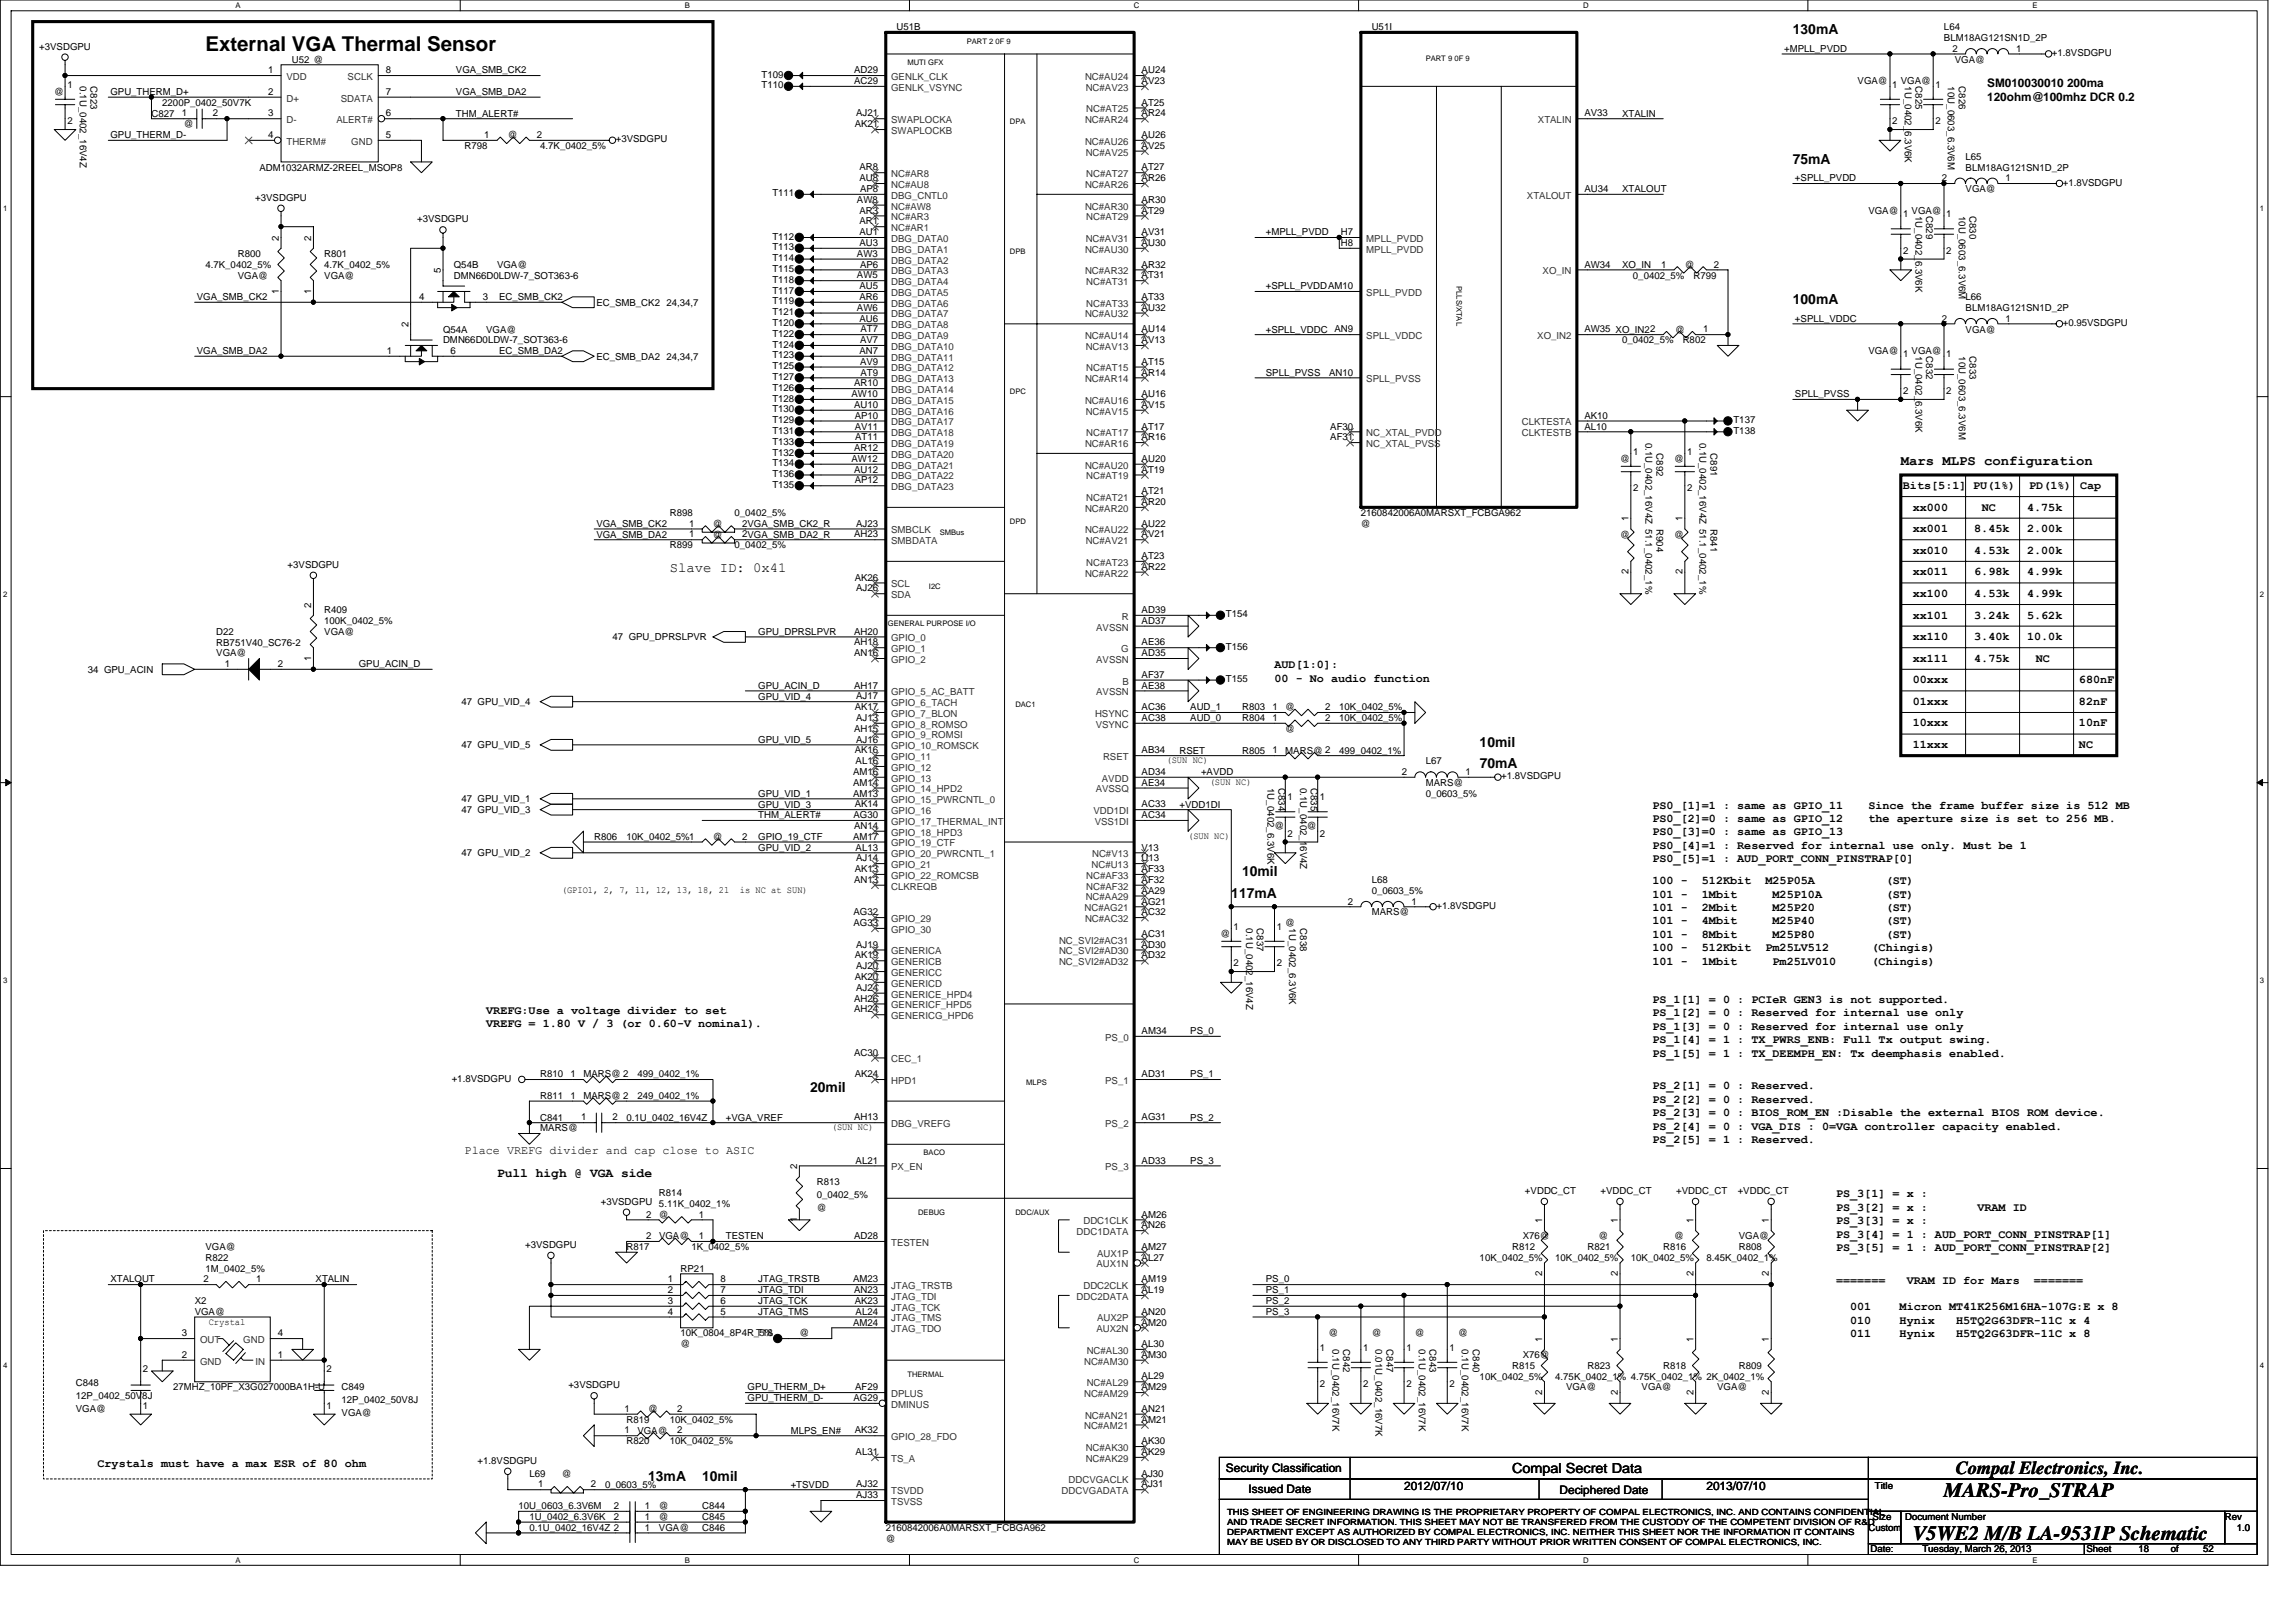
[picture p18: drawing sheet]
<svg xmlns="http://www.w3.org/2000/svg" width="297mm" height="210mm" viewBox="0 0 297 210" stroke-linecap="round" stroke-linejoin="round" font-family="sans-serif">
<defs><g id="words">
<g font-size="2.6">
<text x="26.6" y="6.6">External VGA Thermal Sensor</text>
<text x="251.5" y="193.8">MARS-Pro_STRAP</text>
<text x="247.5" y="199.3">V5WE2 M/B LA-9531P Schematic</text>
</g>
<text font-size="2.4" x="253" y="190.8">Compal Electronics, Inc.</text>
<g font-size="1.8">
<text x="231.9" y="4.4">130mA</text>
<text x="231.9" y="21.2">75mA</text>
<text x="231.9" y="39.4">100mA</text>
<text x="245.9" y="60.2">Mars MLPS configuration</text>
<text x="86.7" y="74">Slave ID: 0x41</text>
<text x="191.4" y="96.6">10mil</text>
<text x="191.4" y="99.4">70mA</text>
<text x="160.7" y="113.4">10mil</text>
<text x="159.3" y="116.2">117mA</text>
<text x="104.8" y="141.4">20mil</text>
<text x="83.9" y="191.6">13mA</text>
<text x="90.8" y="191.6">10mil</text>
<text x="195.6" y="190.6">Compal Secret Data</text>
</g>
<text font-size="1.7" x="64.3" y="152.3">Pull high @ VGA side</text>
<g font-size="1.5">
<text x="257.1" y="11.2">SM010030010 200ma</text>
<text x="257.1" y="13">120ohm@100mhz DCR 0.2</text>
<text x="246.2" y="63.3">Bits[5:1]</text>
<text x="255.3" y="63.3">PU(1%)</text>
<text x="262.5" y="63.3">PD(1%)</text>
<text x="269.1" y="63.3">Cap</text>
<text x="247.5" y="66.1">xx000</text>
<text x="247.5" y="68.9">xx001</text>
<text x="247.5" y="71.7">xx010</text>
<text x="255.4" y="68.9">8.45k</text>
<text x="255.4" y="71.7">4.53k</text>
<text x="256.4" y="66.1">NC</text>
<text x="262.3" y="66.1">4.75k</text>
<text x="262.3" y="68.9">2.00k</text>
<text x="262.3" y="71.7">2.00k</text>
<text x="247.5" y="74.5">xx011</text>
<text x="247.5" y="77.3">xx100</text>
<text x="255.4" y="74.5">6.98k</text>
<text x="255.4" y="77.2">4.53k</text>
<text x="262.3" y="74.5">4.99k</text>
<text x="262.3" y="77.2">4.99k</text>
<text x="247.5" y="80">xx101</text>
<text x="247.5" y="82.8">xx110</text>
<text x="255.4" y="80">3.24k</text>
<text x="255.4" y="82.8">3.40k</text>
<text x="262.3" y="80">5.62k</text>
<text x="262.3" y="82.8">10.0k</text>
<text x="164.9" y="86.5">AUD[1:0]:</text>
<text x="164.9" y="88.2">00 - No audio function</text>
<text x="247.5" y="85.6">xx111</text>
<text x="247.5" y="88.4">00xxx</text>
<text x="255.4" y="85.6">4.75k</text>
<text x="263.4" y="85.6">NC</text>
<text x="269" y="88.4">680nF</text>
<text x="247.5" y="91.2">01xxx</text>
<text x="247.5" y="94">10xxx</text>
<text x="269" y="91.2">82nF</text>
<text x="269" y="94">10nF</text>
<text x="247.5" y="96.8">11xxx</text>
<text x="269" y="96.8">NC</text>
<text x="213.8" y="104.7">PS0_[1]=1 : same as GPIO_11</text>
<text x="213.8" y="106.4">PS0_[2]=0 : same as GPIO_12</text>
<text x="241.7" y="104.7">Since the frame buffer size is 512 MB</text>
<text x="241.7" y="106.4">the aperture size is set to 256 MB.</text>
<text x="213.8" y="108.1">PS0_[3]=0 : same as GPIO_13</text>
<text x="213.8" y="109.9">PS0_[4]=1 : Reserved for internal use only. Must be 1</text>
<text x="213.8" y="111.6">PS0_[5]=1 : AUD_PORT_CONN_PINSTRAP[0]</text>
<text x="213.8" y="114.4">100 -</text>
<text x="213.8" y="116.2">101 -</text>
<text x="213.8" y="117.9">101 -</text>
<text x="213.8" y="119.6">101 -</text>
<text x="220.2" y="114.4">512Kbit</text>
<text x="220.2" y="116.2">1Mbit</text>
<text x="220.2" y="117.9">2Mbit</text>
<text x="220.2" y="119.6">4Mbit</text>
<text x="228.4" y="114.4">M25P05A</text>
<text x="229.3" y="116.2">M25P10A</text>
<text x="229.3" y="117.9">M25P20</text>
<text x="229.3" y="119.6">M25P40</text>
<text x="244" y="114.4">(ST)</text>
<text x="244" y="116.2">(ST)</text>
<text x="244" y="117.9">(ST)</text>
<text x="244" y="119.6">(ST)</text>
<text x="213.8" y="121.4">101 -</text>
<text x="213.8" y="123.1">100 -</text>
<text x="213.8" y="124.8">101 -</text>
<text x="220.2" y="121.4">8Mbit</text>
<text x="220.2" y="123.1">512Kbit</text>
<text x="220.2" y="124.8">1Mbit</text>
<text x="228.4" y="123.1">Pm25LV512</text>
<text x="229.3" y="121.4">M25P80</text>
<text x="229.3" y="124.8">Pm25LV010</text>
<text x="242.1" y="123.1">(Chingis)</text>
<text x="242.1" y="124.8">(Chingis)</text>
<text x="244" y="121.4">(ST)</text>
<text x="62.9" y="131.2">VREFG:Use a voltage divider to set</text>
<text x="213.8" y="129.8">PS_1[1] = 0 : PCIeR GEN3 is not supported.</text>
<text x="213.8" y="131.5">PS_1[2] = 0 : Reserved for internal use only</text>
<text x="62.9" y="132.9">VREFG = 1.80 V / 3 (or 0.60-V nominal).</text>
<text x="213.8" y="133.3">PS_1[3] = 0 : Reserved for internal use only</text>
<text x="213.8" y="135">PS_1[4] = 1 : TX_PWRS_ENB: Full Tx output swing.</text>
<text x="213.8" y="136.7">PS_1[5] = 1 : TX_DEEMPH_EN: Tx deemphasis enabled.</text>
<text x="213.8" y="141">PS_2[1] = 0 : Reserved.</text>
<text x="213.8" y="142.7">PS_2[2] = 0 : Reserved.</text>
<text x="60.1" y="149.3">Place VREFG divider and cap close to ASIC</text>
<text x="213.8" y="144.4">PS_2[3] = 0 : BIOS_ROM_EN :Disable the external BIOS ROM device.</text>
<text x="213.8" y="146.2">PS_2[4] = 0 : VGA_DIS : 0=VGA controller capacity enabled.</text>
<text x="213.8" y="147.9">PS_2[5] = 1 : Reserved.</text>
<text x="237.5" y="154.9">PS_3[1] = x :</text>
<text x="237.5" y="156.7">PS_3[2] = x :</text>
<text x="237.5" y="158.4">PS_3[3] = x :</text>
<text x="237.5" y="160.1">PS_3[4] = 1 : AUD_PORT_CONN_PINSTRAP[1]</text>
<text x="237.5" y="161.9">PS_3[5] = 1 : AUD_PORT_CONN_PINSTRAP[2]</text>
<text x="255.8" y="156.7">VRAM ID</text>
<text x="237.5" y="166.1">=======</text>
<text x="246.7" y="166.1">VRAM ID for Mars</text>
<text x="263.1" y="166.1">=======</text>
<text x="239.4" y="169.6">001</text>
<text x="239.4" y="171.3">010</text>
<text x="239.4" y="173.1">011</text>
<text x="245.8" y="169.6">Micron MT41K256M16HA-107G:E x 8</text>
<text x="245.8" y="171.3">Hynix</text>
<text x="245.8" y="173.1">Hynix</text>
<text x="253.1" y="171.3">H5TQ2G63DFR-11C x 4</text>
<text x="253.1" y="173.1">H5TQ2G63DFR-11C x 8</text>
<text x="12.6" y="189.9">Crystals must have a max ESR of 80 ohm</text>
<text x="158.6" y="190.5">Security Classification</text>
<text x="161.5" y="193.2">Issued Date</text>
<text x="181.6" y="192.8">2012/07/10</text>
<text x="201.8" y="193.3">Deciphered Date</text>
<text x="220.8" y="192.8">2013/07/10</text>
</g>
<g font-size="1.2">
<text x="116" y="3.9">U51B</text>
<text x="177.5" y="3.9">U51I</text>
<text x="251.5" y="3.9">L64</text>
<text x="251.5" y="5.3">BLM18AG121SN1D_2P</text>
<text x="5.1" y="6.4">+3VSDGPU</text>
<text x="8.7" y="11.3">1</text>
<text x="10.3" y="11.2" transform="rotate(90 10.3 11.2)">0.1U_0402_16V4Z</text>
<text x="11.7" y="11.2" transform="rotate(90 11.7 11.2)">C823</text>
<text x="34.7" y="9.5">1</text>
<text x="37.8" y="8.1">U52 @</text>
<text x="49.9" y="9.5">8</text>
<text x="59" y="9.5">VGA_SMB_CK2</text>
<text x="98.5" y="11.5">T110</text>
<text x="98.5" y="10.1">T109</text>
<text x="110.5" y="9.5">AD29</text>
<text x="110.5" y="10.9">AC29</text>
<text x="147.7" y="10.9">AV23</text>
<text x="147.7" y="9.5">AU24</text>
<text x="230.8" y="6.7">+MPLL_PVDD</text>
<text x="240.3" y="10.9">VGA@</text>
<text x="244.8" y="11.3">1</text>
<text x="245.9" y="10.9">VGA@</text>
<text x="246.4" y="11.2" transform="rotate(90 246.4 11.2)">1U_0402_6.3V6K</text>
<text x="247.8" y="11.2" transform="rotate(90 247.8 11.2)">C825</text>
<text x="250.4" y="11.3">1</text>
<text x="252" y="11.2" transform="rotate(90 252 11.2)">10U_0603_6.3V6M</text>
<text x="252.6" y="6.7">2</text>
<text x="252.9" y="8.1">VGA@</text>
<text x="253.4" y="11.2" transform="rotate(90 253.4 11.2)">C826</text>
<text x="260.9" y="6.7">1</text>
<text x="265.5" y="7.3">+1.8VSDGPU</text>
<text x="7" y="12.3">@</text>
<text x="8.7" y="16.1">2</text>
<text x="14.3" y="12.3">GPU_THERM_D+</text>
<text x="14.3" y="17.9">GPU_THERM_D-</text>
<text x="19.6" y="15.1">C827</text>
<text x="21" y="13.7">2200P_0402_50V7K</text>
<text x="23.5" y="15.1">1</text>
<text x="23.8" y="16.5">@</text>
<text x="27.6" y="15.1">2</text>
<text x="34.7" y="17.9">4</text>
<text x="34.7" y="12.3">2</text>
<text x="34.7" y="15.1">3</text>
<text x="49.9" y="17.9">5</text>
<text x="49.9" y="15.1">6</text>
<text x="49.9" y="12.3">7</text>
<text x="59" y="12.3">VGA_SMB_DA2</text>
<text x="59" y="15.1">THM_ALERT#</text>
<text x="62.6" y="17.9">1</text>
<text x="65.7" y="17.9">@</text>
<text x="69.5" y="17.9">2</text>
<text x="110.6" y="16.5">AK21</text>
<text x="110.8" y="15.1">AJ21</text>
<text x="147.7" y="13.7">AT25</text>
<text x="147.7" y="15.1">AR24</text>
<text x="147.7" y="17.9">AU26</text>
<text x="205" y="15.1">AV33</text>
<text x="209.9" y="15.1">XTALIN</text>
<text x="244.8" y="16.1">2</text>
<text x="250.4" y="16.1">2</text>
<text x="33.6" y="22.1">ADM1032ARMZ-2REEL_MSOP8</text>
<text x="60.1" y="19.3">R798</text>
<text x="69.9" y="19.3">4.7K_0402_5%</text>
<text x="79.7" y="18.4">+3VSDGPU</text>
<text x="111.2" y="22.1">AR8</text>
<text x="111.2" y="23.5">AU8</text>
<text x="147.7" y="22.1">AT27</text>
<text x="147.7" y="19.3">AV25</text>
<text x="147.7" y="23.5">AR26</text>
<text x="232.2" y="23.5">+SPLL_PVDD</text>
<text x="251.2" y="23.5">2</text>
<text x="254.3" y="20.7">L65</text>
<text x="254.3" y="22.1">BLM18AG121SN1D_2P</text>
<text x="259.5" y="23.5">1</text>
<text x="33" y="26">+3VSDGPU</text>
<text x="54" y="28.8">+3VSDGPU</text>
<text x="99.9" y="25.4">T111</text>
<text x="110.9" y="26.2">AW8</text>
<text x="111.2" y="29">AR1</text>
<text x="111.2" y="27.6">AR3</text>
<text x="111.3" y="24.8">AP8</text>
<text x="147.7" y="27.6">AT29</text>
<text x="147.7" y="26.2">AR30</text>
<text x="205" y="24.8">AU34</text>
<text x="209.9" y="24.9">XTALOUT</text>
<text x="241.7" y="27.7">VGA@</text>
<text x="246.2" y="28.1">1</text>
<text x="247.3" y="27.7">VGA@</text>
<text x="247.8" y="27.9" transform="rotate(90 247.8 27.9)">1U_0402_6.3V6K</text>
<text x="249.2" y="27.9" transform="rotate(90 249.2 27.9)">C829</text>
<text x="251.8" y="28.1">1</text>
<text x="253.4" y="27.9" transform="rotate(90 253.4 27.9)">10U_0603_6.3V6M</text>
<text x="254.3" y="24.9">VGA@</text>
<text x="254.8" y="27.9" transform="rotate(90 254.8 27.9)">C830</text>
<text x="266.9" y="24">+1.8VSDGPU</text>
<text x="26.6" y="34.7">4.7K_0402_5%</text>
<text x="30.8" y="33.3">R800</text>
<text x="36.1" y="31.2" transform="rotate(-90 36.1 31.2)">2</text>
<text x="40.3" y="31.2" transform="rotate(-90 40.3 31.2)">2</text>
<text x="41.9" y="33.3">R801</text>
<text x="41.9" y="34.7">4.7K_0402_5%</text>
<text x="57" y="35.3" transform="rotate(-90 57 35.3)">5</text>
<text x="58.7" y="34.6">Q54B</text>
<text x="64.3" y="34.6">VGA@</text>
<text x="99.9" y="31">T112</text>
<text x="99.9" y="33.8">T114</text>
<text x="99.9" y="32.4">T113</text>
<text x="99.9" y="35.2">T115</text>
<text x="110.9" y="33.2">AW3</text>
<text x="111.2" y="30.4">AU1</text>
<text x="111.2" y="31.8">AU3</text>
<text x="111.3" y="34.6">AP6</text>
<text x="147.7" y="30.4">AV31</text>
<text x="147.7" y="31.8">AU30</text>
<text x="147.7" y="34.6">AR32</text>
<text x="163.8" y="30.5">+MPLL_PVDD</text>
<text x="173.5" y="30.4">H7</text>
<text x="173.5" y="31.8">H8</text>
<text x="205" y="34.6">AW34</text>
<text x="209.9" y="34.6">XO_IN</text>
<text x="214.9" y="34.6">1</text>
<text x="218" y="34.6">@</text>
<text x="221.7" y="34.6">2</text>
<text x="246.2" y="32.8">2</text>
<text x="251.8" y="32.8">2</text>
<text x="25.5" y="38.8">VGA_SMB_CK2</text>
<text x="30.8" y="36">VGA@</text>
<text x="36.1" y="38" transform="rotate(-90 36.1 38)">1</text>
<text x="40.3" y="38" transform="rotate(-90 40.3 38)">1</text>
<text x="41.9" y="36">VGA@</text>
<text x="54.2" y="38.8">4</text>
<text x="58.7" y="36">DMN66D0LDW-7_SOT363-6</text>
<text x="62.5" y="38.8">3</text>
<text x="64.6" y="38.8">EC_SMB_CK2</text>
<text x="77.1" y="39.5">EC_SMB_CK2 24,34,7</text>
<text x="99.9" y="39.4">T119</text>
<text x="99.9" y="40.8">T121</text>
<text x="99.9" y="36.6">T118</text>
<text x="99.9" y="38">T117</text>
<text x="110.9" y="36">AW5</text>
<text x="110.9" y="40.2">AW6</text>
<text x="111.2" y="37.4">AU5</text>
<text x="111.2" y="38.8">AR6</text>
<text x="111.2" y="41.6">AU6</text>
<text x="147.7" y="36">AT31</text>
<text x="147.7" y="38.8">AT33</text>
<text x="147.7" y="40.2">AU32</text>
<text x="163.8" y="37.4">+SPLL_PVDDAM10</text>
<text x="211.3" y="36">0_0402_5%</text>
<text x="219.1" y="36">R799</text>
<text x="232.2" y="41.6">+SPLL_VDDC</text>
<text x="251.2" y="41.6">2</text>
<text x="254.3" y="38.8">L66</text>
<text x="254.3" y="40.2">BLM18AG121SN1D_2P</text>
<text x="259.5" y="41.6">1</text>
<text x="25.5" y="45.8">VGA_SMB_DA2</text>
<text x="50.1" y="45.8">1</text>
<text x="52.8" y="42.3" transform="rotate(-90 52.8 42.3)">2</text>
<text x="57.3" y="43">Q54A</text>
<text x="57.3" y="44.4">DMN66D0LDW-7_SOT363-6</text>
<text x="58.3" y="45.8">6</text>
<text x="62.9" y="43">VGA@</text>
<text x="64.6" y="45.8">EC_SMB_DA2</text>
<text x="77.1" y="46.5">EC_SMB_DA2 24,34,7</text>
<text x="99.9" y="46.4">T123</text>
<text x="99.9" y="43.6">T122</text>
<text x="99.9" y="45">T124</text>
<text x="99.9" y="47.8">T125</text>
<text x="99.9" y="42.2">T120</text>
<text x="111.2" y="45.8">AN7</text>
<text x="111.3" y="44.4">AV7</text>
<text x="111.3" y="47.2">AV9</text>
<text x="111.3" y="43">AT7</text>
<text x="147.7" y="47.2">AT15</text>
<text x="147.7" y="44.4">AV13</text>
<text x="147.7" y="43">AU14</text>
<text x="163.8" y="43">+SPLL_VDDC</text>
<text x="172.7" y="43">AN9</text>
<text x="205" y="43">AW35 XO_IN22</text>
<text x="209.9" y="44.4">0_0402_5%</text>
<text x="216.7" y="43">@</text>
<text x="217.7" y="44.4">R802</text>
<text x="220.3" y="43">1</text>
<text x="241.7" y="45.8">VGA@</text>
<text x="246.2" y="46.2">1</text>
<text x="247.3" y="45.8">VGA@</text>
<text x="247.8" y="46.1" transform="rotate(90 247.8 46.1)">1U_0402_6.3V6K</text>
<text x="249.2" y="46.1" transform="rotate(90 249.2 46.1)">C832</text>
<text x="251.8" y="46.2">1</text>
<text x="253.4" y="46.1" transform="rotate(90 253.4 46.1)">10U_0603_6.3V6M</text>
<text x="254.3" y="43">VGA@</text>
<text x="254.8" y="46.1" transform="rotate(90 254.8 46.1)">C833</text>
<text x="266.9" y="42.2">+0.95VSDGPU</text>
<text x="99.9" y="50.6">T126</text>
<text x="99.9" y="53.4">T130</text>
<text x="99.9" y="52">T128</text>
<text x="99.9" y="49.2">T127</text>
<text x="110.2" y="51.4">AW10</text>
<text x="110.5" y="50">AR10</text>
<text x="110.5" y="52.8">AU10</text>
<text x="111.3" y="48.6">AT9</text>
<text x="147.7" y="52.8">AV15</text>
<text x="147.7" y="48.6">AR14</text>
<text x="147.7" y="51.4">AU16</text>
<text x="163.8" y="48.6">SPLL_PVSS</text>
<text x="172" y="48.6">AN10</text>
<text x="232.2" y="51.4">SPLL_PVSS</text>
<text x="246.2" y="51">2</text>
<text x="251.8" y="51">2</text>
<text x="99.9" y="54.8">T129</text>
<text x="99.9" y="57.6">T133</text>
<text x="99.9" y="58.9">T132</text>
<text x="99.9" y="56.2">T131</text>
<text x="110.2" y="59.8">AW12</text>
<text x="110.5" y="58.4">AR12</text>
<text x="110.6" y="54.2">AP10</text>
<text x="110.6" y="55.6">AV11</text>
<text x="110.6" y="57">AT11</text>
<text x="147.7" y="55.6">AT17</text>
<text x="147.7" y="57">AR16</text>
<text x="147.7" y="59.8">AU20</text>
<text x="172.1" y="55.6">AF30</text>
<text x="172.1" y="57">AF31</text>
<text x="205" y="54.2">AK10</text>
<text x="205" y="55.6">AL10</text>
<text x="209.6" y="59.8">@</text>
<text x="211.3" y="58.8">1</text>
<text x="212.9" y="57.3" transform="rotate(90 212.9 57.3)">0.1U_0402_16V4Z 51.1_0402_1%</text>
<text x="214.3" y="58.7" transform="rotate(90 214.3 58.7)">C892</text>
<text x="216.6" y="59.8">@</text>
<text x="218.3" y="58.8">1</text>
<text x="219.9" y="57.3" transform="rotate(90 219.9 57.3)">0.1U_0402_16V4Z 51.1_0402_1%</text>
<text x="221.3" y="58.7" transform="rotate(90 221.3 58.7)">C891</text>
<text x="224.3" y="56.2">T138</text>
<text x="224.3" y="54.8">T137</text>
<text x="99.9" y="61.7">T136</text>
<text x="99.9" y="60.3">T134</text>
<text x="99.9" y="63.1">T135</text>
<text x="110.5" y="61.2">AU12</text>
<text x="110.6" y="62.6">AP12</text>
<text x="147.7" y="64">AT21</text>
<text x="147.7" y="61.2">AT19</text>
<text x="147.7" y="65.4">AR20</text>
<text x="211.3" y="63.6">2</text>
<text x="218.3" y="63.6">2</text>
<text x="77.1" y="68.2">VGA_SMB_CK2</text>
<text x="77.1" y="69.6">VGA_SMB_DA2</text>
<text x="86.7" y="66.8">R898</text>
<text x="86.7" y="71">R899</text>
<text x="89.2" y="68.2">1</text>
<text x="89.2" y="69.6">1</text>
<text x="92.2" y="68.2">@</text>
<text x="92.2" y="69.6">@</text>
<text x="95" y="66.8">0_0402_5%</text>
<text x="95" y="71">0_0402_5%</text>
<text x="96" y="68.2">2VGA_SMB_CK2_R</text>
<text x="96" y="69.6">2VGA_SMB_DA2_R</text>
<text x="110.5" y="69.6">AH23</text>
<text x="110.8" y="68.2">AJ23</text>
<text x="147.7" y="69.6">AV21</text>
<text x="147.7" y="68.2">AU22</text>
<text x="176.1" y="66.8">2160842006A0MARSXT_FCBGA962</text>
<text x="176.1" y="68.2">@</text>
<text x="209.6" y="69.6">@</text>
<text x="210.7" y="67.5" transform="rotate(-90 210.7 67.5)">1</text>
<text x="214.3" y="68.5" transform="rotate(90 214.3 68.5)">R904</text>
<text x="216.6" y="69.6">@</text>
<text x="217.7" y="67.5" transform="rotate(-90 217.7 67.5)">1</text>
<text x="221.3" y="68.5" transform="rotate(90 221.3 68.5)">R841</text>
<text x="37.2" y="73.5">+3VSDGPU</text>
<text x="110.6" y="75.1">AK26</text>
<text x="110.8" y="76.5">AJ26</text>
<text x="147.7" y="72.3">AT23</text>
<text x="147.7" y="73.7">AR22</text>
<text x="210.7" y="74.3" transform="rotate(-90 210.7 74.3)">2</text>
<text x="217.7" y="74.3" transform="rotate(-90 217.7 74.3)">2</text>
<text x="28" y="82.1">D22</text>
<text x="28" y="83.5">RB751V40_SC76-2</text>
<text x="40.3" y="78.7" transform="rotate(-90 40.3 78.7)">2</text>
<text x="41.9" y="79.4">R409</text>
<text x="41.9" y="80.8">100K_0402_5%</text>
<text x="41.9" y="82.1">VGA@</text>
<text x="79.2" y="82.8">47 GPU_DPRSLPVR</text>
<text x="98.1" y="82.1">GPU_DPRSLPVR</text>
<text x="110.5" y="82.1">AH20</text>
<text x="110.5" y="83.5">AH18</text>
<text x="147.7" y="79.3">AD39</text>
<text x="147.7" y="83.5">AE36</text>
<text x="147.7" y="80.7">AD37</text>
<text x="158.6" y="79.9">T154</text>
<text x="11.4" y="87">34 GPU_ACIN</text>
<text x="28" y="84.9">VGA@</text>
<text x="29.1" y="86.3">1</text>
<text x="35.9" y="86.3">2</text>
<text x="40.3" y="85.5" transform="rotate(-90 40.3 85.5)">1</text>
<text x="46.4" y="86.3">GPU_ACIN_D</text>
<text x="98.1" y="89.1">GPU_ACIN_D</text>
<text x="110.5" y="84.9">AN16</text>
<text x="110.5" y="89.1">AH17</text>
<text x="147.7" y="87.7">AF37</text>
<text x="147.7" y="89.1">AE38</text>
<text x="147.7" y="84.9">AD35</text>
<text x="158.6" y="88.3">T155</text>
<text x="158.6" y="84.1">T156</text>
<text x="59.7" y="91.2">47 GPU_VID_4</text>
<text x="98.1" y="90.5">GPU_VID_4</text>
<text x="110.5" y="94.7">AH15</text>
<text x="110.6" y="91.9">AK17</text>
<text x="110.8" y="90.5">AJ17</text>
<text x="110.8" y="93.3">AJ13</text>
<text x="147.7" y="91.9">AC36</text>
<text x="147.7" y="93.3">AC38</text>
<text x="154" y="93.3">AUD_0</text>
<text x="154" y="91.9">AUD_1</text>
<text x="160.7" y="91.9">R803</text>
<text x="160.7" y="93.3">R804</text>
<text x="164.6" y="91.9">1</text>
<text x="164.6" y="93.3">1</text>
<text x="166.3" y="91.9">@</text>
<text x="166.3" y="94.7">@</text>
<text x="171.4" y="91.9">2</text>
<text x="171.4" y="93.3">2</text>
<text x="173.3" y="91.9">10K_0402_5%</text>
<text x="173.3" y="93.3">10K_0402_5%</text>
<text x="59.7" y="96.8">47 GPU_VID_5</text>
<text x="98.1" y="96.1">GPU_VID_5</text>
<text x="110.4" y="100.3">AM16</text>
<text x="110.4" y="101.7">AM14</text>
<text x="110.6" y="97.5">AK16</text>
<text x="110.7" y="98.9">AL16</text>
<text x="110.8" y="96.1">AJ16</text>
<text x="147.7" y="100.3">AD34</text>
<text x="147.7" y="97.5">AB34</text>
<text x="147.7" y="101.7">AE34</text>
<text x="150.9" y="98.8">(SUN NC)</text>
<text x="152.6" y="97.5">RSET</text>
<text x="155.4" y="100.3">+AVDD</text>
<text x="156.5" y="101.6">(SUN NC)</text>
<text x="160.7" y="97.5">R805</text>
<text x="164" y="102" transform="rotate(90 164 102)">1U_0402_6.3V6K</text>
<text x="164.6" y="97.5">1</text>
<text x="165.4" y="102" transform="rotate(90 165.4 102)">C834</text>
<text x="166.3" y="97.5">MARS@ 2</text>
<text x="168.2" y="102" transform="rotate(90 168.2 102)">0.1U_0402_16V4Z</text>
<text x="169.6" y="102" transform="rotate(90 169.6 102)">C835</text>
<text x="173.3" y="97.5">499_0402_1%</text>
<text x="181.4" y="100.3">2</text>
<text x="184.4" y="98.9">L67</text>
<text x="184.4" y="101.7">MARS@</text>
<text x="189.6" y="100.3">1</text>
<text x="194.2" y="100.9">+1.8VSDGPU</text>
<text x="59.7" y="103.8">47 GPU_VID_1</text>
<text x="59.7" y="105.2">47 GPU_VID_3</text>
<text x="98.1" y="103.1">GPU_VID_1</text>
<text x="98.1" y="104.5">GPU_VID_3</text>
<text x="98.1" y="105.9">THM_ALERT#</text>
<text x="110.4" y="103.1">AM13</text>
<text x="110.4" y="105.9">AG30</text>
<text x="110.5" y="107.3">AN14</text>
<text x="110.6" y="104.5">AK14</text>
<text x="147.7" y="105.9">AC34</text>
<text x="147.7" y="104.5">AC33</text>
<text x="152.6" y="104.5">+VDD1DI</text>
<text x="164.9" y="107.3">@</text>
<text x="166.6" y="103.5">1</text>
<text x="169.1" y="107.3">@</text>
<text x="170.8" y="103.5">1</text>
<text x="184.4" y="103.1">0_0603_5%</text>
<text x="59.7" y="110.8">47 GPU_VID_2</text>
<text x="76.9" y="108.7">R806</text>
<text x="81.1" y="108.7">10K_0402_5%1</text>
<text x="92.2" y="108.7">@</text>
<text x="96" y="108.7">2</text>
<text x="98.1" y="108.7">GPIO_19_CTF</text>
<text x="98.1" y="110.1">GPU_VID_2</text>
<text x="110.4" y="108.7">AM17</text>
<text x="110.6" y="112.9">AK13</text>
<text x="110.7" y="110.1">AL13</text>
<text x="110.8" y="111.5">AJ14</text>
<text x="147.7" y="112.9">AF33</text>
<text x="147.7" y="110.1">V13</text>
<text x="147.7" y="111.5">U13</text>
<text x="153.7" y="108.6">(SUN NC)</text>
<text x="166.6" y="108.3">2</text>
<text x="170.8" y="108.3">2</text>
<text x="72.7" y="115.5">(GPIO1, 2, 7, 11, 12, 13, 18, 21</text>
<text x="95.7" y="115.5">is NC at SUN)</text>
<text x="110.4" y="118.4">AG32</text>
<text x="110.4" y="119.8">AG33</text>
<text x="110.5" y="114.3">AN13</text>
<text x="147.7" y="114.3">AF32</text>
<text x="147.7" y="115.7">AA29</text>
<text x="147.7" y="118.4">AC32</text>
<text x="147.7" y="117.1">AG21</text>
<text x="166.3" y="119.9">@</text>
<text x="174.4" y="117.1">2</text>
<text x="177.5" y="114.3">L68</text>
<text x="177.5" y="115.7">0_0603_5%</text>
<text x="177.5" y="118.5">MARS@</text>
<text x="182.6" y="117.1">1</text>
<text x="185.8" y="117.6">+1.8VSDGPU</text>
<text x="110.6" y="124">AK19</text>
<text x="110.8" y="122.6">AJ19</text>
<text x="110.8" y="125.4">AJ20</text>
<text x="147.7" y="122.6">AD30</text>
<text x="147.7" y="121.2">AC31</text>
<text x="147.7" y="124">AD32</text>
<text x="157.9" y="121.3">@</text>
<text x="159.6" y="120.3">1</text>
<text x="159.6" y="125">2</text>
<text x="161.2" y="120.1" transform="rotate(90 161.2 120.1)">0.1U_0402_16V4Z</text>
<text x="162.6" y="120.1" transform="rotate(90 162.6 120.1)">C837</text>
<text x="165.2" y="120.3">1</text>
<text x="165.2" y="125">2</text>
<text x="166.8" y="120.1" transform="rotate(90 166.8 120.1)">1U_0402_6.3V6K</text>
<text x="168.2" y="120.1" transform="rotate(90 168.2 120.1)">C838</text>
<text x="110.5" y="129.6">AH26</text>
<text x="110.5" y="131">AH24</text>
<text x="110.6" y="126.8">AK20</text>
<text x="110.8" y="128.2">AJ24</text>
<text x="110.5" y="136.6">AC30</text>
<text x="147.7" y="133.8">AM34</text>
<text x="154" y="133.8">PS_0</text>
<text x="58.4" y="140">+1.8VSDGPU</text>
<text x="69.9" y="142.2">R811</text>
<text x="69.9" y="139.4">R810</text>
<text x="73.8" y="142.2">1</text>
<text x="73.8" y="139.4">1</text>
<text x="75.5" y="142.2">MARS@ 2</text>
<text x="75.5" y="139.4">MARS@ 2</text>
<text x="82.5" y="142.2">249_0402_1%</text>
<text x="82.5" y="139.4">499_0402_1%</text>
<text x="110.6" y="139.4">AK24</text>
<text x="147.7" y="139.4">AD31</text>
<text x="154" y="139.4">PS_1</text>
<text x="69.9" y="145">C841</text>
<text x="69.9" y="146.4">MARS@</text>
<text x="75.2" y="145">1</text>
<text x="79.2" y="145">2</text>
<text x="81.1" y="145">0.1U_0402_16V4Z</text>
<text x="93.9" y="145">+VGA_VREF</text>
<text x="107.6" y="146.3">(SUN NC)</text>
<text x="110.5" y="145">AH13</text>
<text x="147.7" y="145">AG31</text>
<text x="154" y="145">PS_2</text>
<text x="77.7" y="155.9">+3VSDGPU 5.11K_0402_1%</text>
<text x="85.3" y="154.8">R814</text>
<text x="103.1" y="151.3" transform="rotate(-90 103.1 151.3)">2</text>
<text x="105.7" y="153.4">R813</text>
<text x="105.7" y="155.1">0_0402_5%</text>
<text x="110.7" y="150.6">AL21</text>
<text x="147.7" y="150.6">AD33</text>
<text x="154" y="150.6">PS_3</text>
<text x="197.3" y="154.5">+VDDC_CT</text>
<text x="207.1" y="154.5">+VDDC_CT</text>
<text x="216.8" y="154.5">+VDDC_CT</text>
<text x="224.8" y="154.5">+VDDC_CT</text>
<text x="26.6" y="161.8">VGA@</text>
<text x="67.9" y="161.5">+3VSDGPU</text>
<text x="81.1" y="161.8">R817</text>
<text x="83.6" y="157.6">2</text>
<text x="83.6" y="160.4">2</text>
<text x="85.3" y="157.6">@</text>
<text x="85.3" y="160.4">VGA@</text>
<text x="89.4" y="161.8">1K_0402_5%</text>
<text x="90.4" y="157.6">1</text>
<text x="90.4" y="160.4">1</text>
<text x="93.9" y="160.4">TESTEN</text>
<text x="103.1" y="158.1" transform="rotate(-90 103.1 158.1)">1</text>
<text x="105.7" y="156.7">@</text>
<text x="110.5" y="160.4">AD28</text>
<text x="147.7" y="159">AN26</text>
<text x="147.7" y="157.6">AM26</text>
<text x="147.7" y="161.8">AM27</text>
<text x="195.6" y="161.8">R812</text>
<text x="197" y="160.4">X76@</text>
<text x="199.5" y="158.3" transform="rotate(-90 199.5 158.3)">1</text>
<text x="205.4" y="161.8">R821</text>
<text x="206.8" y="160.4">@</text>
<text x="209.3" y="158.3" transform="rotate(-90 209.3 158.3)">1</text>
<text x="215.2" y="161.8">R816</text>
<text x="216.6" y="160.4">@</text>
<text x="219.1" y="158.3" transform="rotate(-90 219.1 158.3)">1</text>
<text x="225" y="161.8">R808</text>
<text x="225" y="160.4">VGA@</text>
<text x="228.9" y="158.3" transform="rotate(-90 228.9 158.3)">1</text>
<text x="14.3" y="166">XTALOUT</text>
<text x="26.3" y="165.9">2</text>
<text x="26.6" y="163.2">R822</text>
<text x="26.6" y="164.6">1M_0402_5%</text>
<text x="33.1" y="165.9">1</text>
<text x="40.8" y="166">XTALIN</text>
<text x="86.4" y="165.9">1</text>
<text x="86.4" y="167.3">2</text>
<text x="88" y="164.6">RP21</text>
<text x="93.2" y="165.9">8</text>
<text x="93.2" y="167.3">7</text>
<text x="98.1" y="167.4">JTAG_TDI</text>
<text x="98.1" y="166">JTAG_TRSTB</text>
<text x="110.4" y="165.9">AM23</text>
<text x="110.5" y="167.3">AN23</text>
<text x="147.7" y="167.3">AL19</text>
<text x="147.7" y="165.9">AM19</text>
<text x="147.7" y="163.2">AL27</text>
<text x="163.8" y="166">PS_0</text>
<text x="163.8" y="167.4">PS_1</text>
<text x="191.4" y="163.2">10K_0402_5%</text>
<text x="199.5" y="165.1" transform="rotate(-90 199.5 165.1)">2</text>
<text x="201.2" y="163.2">10K_0402_5%</text>
<text x="209.3" y="165.1" transform="rotate(-90 209.3 165.1)">2</text>
<text x="211" y="163.2">10K_0402_5%</text>
<text x="219.1" y="165.1" transform="rotate(-90 219.1 165.1)">2</text>
<text x="220.8" y="163.2">8.45K_0402_1%</text>
<text x="228.9" y="165.1" transform="rotate(-90 228.9 165.1)">2</text>
<text x="23.5" y="172.9">3</text>
<text x="25.2" y="168.8">X2</text>
<text x="25.2" y="170.2">VGA@</text>
<text x="27" y="171.4">Crystal</text>
<text x="35.9" y="172.9">4</text>
<text x="86.4" y="168.7">3</text>
<text x="86.4" y="170.1">4</text>
<text x="88" y="173">10K_0804_8P4R_5%</text>
<text x="93.2" y="168.7">6</text>
<text x="93.2" y="170.1">5</text>
<text x="97.8" y="173">T18</text>
<text x="98.1" y="168.8">JTAG_TCK</text>
<text x="98.1" y="170.2">JTAG_TMS</text>
<text x="103.4" y="173">@</text>
<text x="110.4" y="171.5">AM24</text>
<text x="110.6" y="168.7">AK23</text>
<text x="110.7" y="170.1">AL24</text>
<text x="147.7" y="170.1">AN20</text>
<text x="147.7" y="171.5">AM20</text>
<text x="163.8" y="168.8">PS_2</text>
<text x="163.8" y="170.2">PS_3</text>
<text x="171.9" y="173">@</text>
<text x="177.5" y="173">@</text>
<text x="183" y="173">@</text>
<text x="188.6" y="173">@</text>
<text x="199.5" y="173.7" transform="rotate(-90 199.5 173.7)">1</text>
<text x="209.3" y="173.7" transform="rotate(-90 209.3 173.7)">1</text>
<text x="219.1" y="173.7" transform="rotate(-90 219.1 173.7)">1</text>
<text x="228.9" y="173.7" transform="rotate(-90 228.9 173.7)">1</text>
<text x="9.8" y="179.4">C848</text>
<text x="18.5" y="177.6">2</text>
<text x="22.4" y="179.9">27MHZ_10PF_X3G027000BA1H-U</text>
<text x="23.5" y="175.7">2</text>
<text x="35.9" y="175.7">1</text>
<text x="42.2" y="177.6">2</text>
<text x="44.2" y="179.9">C849</text>
<text x="73.5" y="179.7">+3VSDGPU</text>
<text x="88" y="174.4">@</text>
<text x="96.7" y="179.9">GPU_THERM_D+</text>
<text x="110.6" y="179.9">AF29</text>
<text x="147.7" y="174.3">AL30</text>
<text x="147.7" y="178.5">AL29</text>
<text x="147.7" y="175.7">AM30</text>
<text x="147.7" y="179.9">AM29</text>
<text x="170.8" y="174.8">1</text>
<text x="170.8" y="179.5">2</text>
<text x="172.4" y="174.6" transform="rotate(90 172.4 174.6)">0.1U_0402_16V7K</text>
<text x="173.8" y="174.6" transform="rotate(90 173.8 174.6)">C842</text>
<text x="176.4" y="174.8">1</text>
<text x="176.4" y="179.5">2</text>
<text x="178" y="174.6" transform="rotate(90 178 174.6)">0.01U_0402_16V7K</text>
<text x="179.4" y="174.6" transform="rotate(90 179.4 174.6)">C847</text>
<text x="181.9" y="174.8">1</text>
<text x="181.9" y="179.5">2</text>
<text x="183.6" y="174.6" transform="rotate(90 183.6 174.6)">0.1U_0402_16V7K</text>
<text x="185" y="174.6" transform="rotate(90 185 174.6)">C843</text>
<text x="187.5" y="174.8">1</text>
<text x="187.5" y="179.5">2</text>
<text x="189.1" y="174.6" transform="rotate(90 189.1 174.6)">0.1U_0402_16V7K</text>
<text x="190.5" y="174.6" transform="rotate(90 190.5 174.6)">C840</text>
<text x="191.4" y="178.5">10K_0402_5%</text>
<text x="195.6" y="177.1">R815</text>
<text x="197" y="175.7">X76@</text>
<text x="201.2" y="178.5">4.75K_0402_1% 4.75K_0402_1% 2K_0402_1%</text>
<text x="202.6" y="179.9">VGA@</text>
<text x="205.4" y="177.1">R823</text>
<text x="212.4" y="179.9">VGA@</text>
<text x="215.2" y="177.1">R818</text>
<text x="222.2" y="179.9">VGA@</text>
<text x="225" y="177.1">R809</text>
<text x="9.8" y="181.1">12P_0402_50V8J</text>
<text x="9.8" y="182.7">VGA@</text>
<text x="18.5" y="182.3">1</text>
<text x="42.2" y="182.3">1</text>
<text x="44.2" y="181.6">12P_0402_50V8J</text>
<text x="44.2" y="183.3">VGA@</text>
<text x="80.8" y="185.5">1</text>
<text x="80.8" y="182.7">1</text>
<text x="81.1" y="184.1">R819</text>
<text x="82.5" y="185.5">VGA@</text>
<text x="83.9" y="182.7">@</text>
<text x="86.7" y="184.1">10K_0402_5%</text>
<text x="87.6" y="185.5">2</text>
<text x="87.6" y="182.7">2</text>
<text x="96.7" y="181.3">GPU_THERM_D-</text>
<text x="102.3" y="185.5">MLPS_EN#</text>
<text x="110.4" y="181.3">AG29</text>
<text x="110.6" y="185.5">AK32</text>
<text x="147.7" y="182.7">AN21</text>
<text x="147.7" y="184.1">AM21</text>
<text x="199.5" y="180.5" transform="rotate(-90 199.5 180.5)">2</text>
<text x="209.3" y="180.5" transform="rotate(-90 209.3 180.5)">2</text>
<text x="219.1" y="180.5" transform="rotate(-90 219.1 180.5)">2</text>
<text x="228.9" y="180.5" transform="rotate(-90 228.9 180.5)">2</text>
<text x="61.8" y="189.4">+1.8VSDGPU</text>
<text x="68.5" y="191.1">L69</text>
<text x="72.7" y="191.1">@</text>
<text x="81.1" y="186.9">R820</text>
<text x="86.7" y="186.9">10K_0402_5%</text>
<text x="110.7" y="188.3">AL31</text>
<text x="147.7" y="188.3">AK29</text>
<text x="147.7" y="186.9">AK30</text>
<text x="147.7" y="191.1">AJ30</text>
<text x="67.1" y="195.3">10U_0603_6.3V6M</text>
<text x="68.5" y="196.7">1U_0402_6.3V6K</text>
<text x="69.6" y="192.5">1</text>
<text x="76.5" y="192.5">2</text>
<text x="78.3" y="192.5">0_0603_5%</text>
<text x="79.4" y="195.3">2</text>
<text x="79.4" y="196.7">2</text>
<text x="83.4" y="195.3">1</text>
<text x="83.4" y="196.7">1</text>
<text x="85.3" y="195.3">@</text>
<text x="85.3" y="196.7">@</text>
<text x="90.8" y="195.3">C844</text>
<text x="90.8" y="196.7">C845</text>
<text x="102.3" y="192.5">+TSVDD</text>
<text x="110.8" y="192.5">AJ32</text>
<text x="110.8" y="193.9">AJ33</text>
<text x="147.7" y="192.5">AJ31</text>
<text x="242.3" y="196.7">Size</text>
<text x="242.6" y="192.7">Title</text>
<text x="246.5" y="196.7">Document Number</text>
<text x="287.8" y="196.7">Rev</text>
<text x="68.5" y="198.1">0.1U_0402_16V4Z 2</text>
<text x="83.4" y="198.1">1</text>
<text x="85.3" y="198.1">VGA@</text>
<text x="90.8" y="198.1">C846</text>
<text x="114.6" y="198.1">2160842006A0MARSXT_FCBGA962</text>
<text x="114.6" y="199.5">@</text>
<text x="241.7" y="198.1">Custom</text>
<text x="242" y="200.9">Date:</text>
<text x="248.7" y="200.9">Tuesday, March 26, 2013</text>
<text x="269.9" y="200.9">Sheet</text>
<text x="276.6" y="200.9">18</text>
<text x="280.8" y="200.9">of</text>
<text x="285" y="200.9">52</text>
<text x="289.4" y="198.1">1.0</text>
</g>
<g font-size="1.2" fill="#333">
<text x="37.1" y="10.4">VDD</text>
<text x="45" y="10.4">SCLK</text>
<text x="115.3" y="10.4">GENLK_CLK</text>
<text x="115.3" y="11.7">GENLK_VSYNC</text>
<text x="140.4" y="10.4">NC#AU24</text>
<text x="140.5" y="11.7">NC#AV23</text>
<text x="37.1" y="13.1">D+</text>
<text x="37.1" y="15.9">D-</text>
<text x="43.5" y="15.9">ALERT#</text>
<text x="44.1" y="13.1">SDATA</text>
<text x="115.3" y="15.9">SWAPLOCKA</text>
<text x="115.3" y="17.3">SWAPLOCKB</text>
<text x="140.4" y="15.9">NC#AR24</text>
<text x="140.5" y="14.5">NC#AT25</text>
<text x="199" y="15.9">XTALIN</text>
<text x="37.1" y="18.7">THERM#</text>
<text x="45.4" y="18.7">GND</text>
<text x="115.3" y="22.9">NC#AR8</text>
<text x="140.4" y="18.7">NC#AU26</text>
<text x="140.5" y="20.1">NC#AV25</text>
<text x="140.5" y="22.9">NC#AT27</text>
<text x="115.3" y="29.9">NC#AR1</text>
<text x="115.3" y="25.7">DBG_CNTL0</text>
<text x="115.3" y="27.1">NC#AW8</text>
<text x="115.3" y="28.5">NC#AR3</text>
<text x="115.3" y="24.3">NC#AU8</text>
<text x="140.4" y="24.3">NC#AR26</text>
<text x="140.4" y="27.1">NC#AR30</text>
<text x="140.5" y="28.5">NC#AT29</text>
<text x="197.5" y="25.7">XTALOUT</text>
<text x="115.3" y="31.3">DBG_DATA0</text>
<text x="115.3" y="32.7">DBG_DATA1</text>
<text x="115.3" y="34.1">DBG_DATA2</text>
<text x="115.3" y="35.5">DBG_DATA3</text>
<text x="140.4" y="32.7">NC#AU30</text>
<text x="140.4" y="35.5">NC#AR32</text>
<text x="140.5" y="31.3">NC#AV31</text>
<text x="176.8" y="31.3">MPLL_PVDD</text>
<text x="176.8" y="32.7">MPLL_PVDD</text>
<text x="199.6" y="35.5">XO_IN</text>
<text x="115.3" y="36.9">DBG_DATA4</text>
<text x="115.3" y="38.3">DBG_DATA5</text>
<text x="115.3" y="39.7">DBG_DATA6</text>
<text x="115.3" y="41.1">DBG_DATA7</text>
<text x="140.4" y="41.1">NC#AU32</text>
<text x="140.5" y="36.9">NC#AT31</text>
<text x="140.5" y="39.7">NC#AT33</text>
<text x="176.8" y="38.3">SPLL_PVDD</text>
<text x="115.3" y="45.3">DBG_DATA10</text>
<text x="115.3" y="46.7">DBG_DATA11</text>
<text x="115.3" y="42.5">DBG_DATA8</text>
<text x="115.3" y="43.9">DBG_DATA9</text>
<text x="140.4" y="43.9">NC#AU14</text>
<text x="140.5" y="45.3">NC#AV13</text>
<text x="176.8" y="43.9">SPLL_VDDC</text>
<text x="198.9" y="43.9">XO_IN2</text>
<text x="115.3" y="48.1">DBG_DATA12</text>
<text x="115.3" y="49.5">DBG_DATA13</text>
<text x="115.3" y="50.9">DBG_DATA14</text>
<text x="115.3" y="52.3">DBG_DATA15</text>
<text x="115.3" y="53.7">DBG_DATA16</text>
<text x="140.4" y="49.5">NC#AR14</text>
<text x="140.4" y="52.3">NC#AU16</text>
<text x="140.5" y="53.7">NC#AV15</text>
<text x="140.5" y="48.1">NC#AT15</text>
<text x="176.8" y="49.5">SPLL_PVSS</text>
<text x="115.3" y="55.1">DBG_DATA17</text>
<text x="115.3" y="56.5">DBG_DATA18</text>
<text x="115.3" y="57.8">DBG_DATA19</text>
<text x="115.3" y="59.2">DBG_DATA20</text>
<text x="140.4" y="57.8">NC#AR16</text>
<text x="140.5" y="56.5">NC#AT17</text>
<text x="176.8" y="56.5">NC_XTAL_PVDD</text>
<text x="176.8" y="57.8">NC_XTAL_PVSS</text>
<text x="196.9" y="55.1">CLKTESTA</text>
<text x="196.9" y="56.5">CLKTESTB</text>
<text x="115.3" y="60.6">DBG_DATA21</text>
<text x="115.3" y="62">DBG_DATA22</text>
<text x="115.3" y="63.4">DBG_DATA23</text>
<text x="140.4" y="60.6">NC#AU20</text>
<text x="140.5" y="64.8">NC#AT21</text>
<text x="140.5" y="62">NC#AT19</text>
<text x="115.3" y="70.4">SMBDATA</text>
<text x="115.3" y="69">SMBCLK</text>
<text x="140.4" y="66.2">NC#AR20</text>
<text x="140.4" y="69">NC#AU22</text>
<text x="140.5" y="70.4">NC#AV21</text>
<text x="115.3" y="76">SCL</text>
<text x="115.3" y="77.4">SDA</text>
<text x="140.4" y="74.6">NC#AR22</text>
<text x="140.5" y="73.2">NC#AT23</text>
<text x="115.3" y="83">GPIO_0</text>
<text x="141.8" y="81.6">AVSSN</text>
<text x="145.1" y="80.2">R</text>
<text x="115.3" y="84.4">GPIO_1</text>
<text x="115.3" y="85.8">GPIO_2</text>
<text x="115.3" y="90">GPIO_5_AC_BATT</text>
<text x="141.8" y="90">AVSSN</text>
<text x="141.8" y="85.8">AVSSN</text>
<text x="145.1" y="84.4">G</text>
<text x="145.2" y="88.6">B</text>
<text x="115.3" y="91.4">GPIO_6_TACH</text>
<text x="115.3" y="92.8">GPIO_7_BLON</text>
<text x="115.3" y="94.2">GPIO_8_ROMSO</text>
<text x="115.3" y="95.6">GPIO_9_ROMSI</text>
<text x="141.7" y="92.8">HSYNC</text>
<text x="141.7" y="94.2">VSYNC</text>
<text x="115.3" y="97">GPIO_10_ROMSCK</text>
<text x="115.3" y="98.4">GPIO_11</text>
<text x="115.3" y="99.8">GPIO_12</text>
<text x="115.3" y="101.2">GPIO_13</text>
<text x="142.6" y="101.2">AVDD</text>
<text x="142.7" y="98.4">RSET</text>
<text x="115.3" y="102.6">GPIO_14_HPD2</text>
<text x="115.3" y="103.9">GPIO_15_PWRCNTL_0</text>
<text x="115.3" y="105.3">GPIO_16</text>
<text x="115.3" y="106.7">GPIO_17_THERMAL_INT</text>
<text x="141.5" y="105.3">VDD1DI</text>
<text x="141.6" y="106.7">VSS1DI</text>
<text x="141.7" y="102.6">AVSSQ</text>
<text x="115.3" y="108.1">GPIO_18_HPD3</text>
<text x="115.3" y="109.5">GPIO_19_CTF</text>
<text x="115.3" y="110.9">GPIO_20_PWRCNTL_1</text>
<text x="115.3" y="112.3">GPIO_21</text>
<text x="115.3" y="113.7">GPIO_22_ROMCSB</text>
<text x="140.5" y="113.7">NC#AF33</text>
<text x="141.2" y="112.3">NC#U13</text>
<text x="141.3" y="110.9">NC#V13</text>
<text x="115.3" y="115.1">CLKREQB</text>
<text x="115.3" y="119.3">GPIO_29</text>
<text x="140.3" y="117.9">NC#AG21</text>
<text x="140.4" y="119.3">NC#AC32</text>
<text x="140.5" y="116.5">NC#AA29</text>
<text x="140.5" y="115.1">NC#AF32</text>
<text x="115.3" y="123.5">GENERICA</text>
<text x="115.3" y="124.9">GENERICB</text>
<text x="115.3" y="120.7">GPIO_30</text>
<text x="137" y="123.5">NC_SVI2#AD30</text>
<text x="137" y="122.1">NC_SVI2#AC31</text>
<text x="137" y="124.9">NC_SVI2#AD32</text>
<text x="115.3" y="126.3">GENERICC</text>
<text x="115.3" y="127.7">GENERICD</text>
<text x="115.3" y="129.1">GENERICE_HPD4</text>
<text x="115.3" y="130.5">GENERICF_HPD5</text>
<text x="115.3" y="131.9">GENERICG_HPD6</text>
<text x="115.3" y="137.5">CEC_1</text>
<text x="143" y="134.7">PS_0</text>
<text x="115.3" y="140.3">HPD1</text>
<text x="143" y="140.3">PS_1</text>
<text x="115.3" y="145.9">DBG_VREFG</text>
<text x="143" y="145.9">PS_2</text>
<text x="115.3" y="151.4">PX_EN</text>
<text x="143" y="151.4">PS_3</text>
<text x="115.3" y="161.2">TESTEN</text>
<text x="139.3" y="159.8">DDC1DATA</text>
<text x="140.2" y="158.4">DDC1CLK</text>
<text x="115.3" y="166.8">JTAG_TRSTB</text>
<text x="140.2" y="166.8">DDC2CLK</text>
<text x="141.9" y="164">AUX1N</text>
<text x="141.9" y="162.6">AUX1P</text>
<text x="25.9" y="173.8">OUT</text>
<text x="31.5" y="173.8">GND</text>
<text x="115.3" y="169.6">JTAG_TCK</text>
<text x="115.3" y="168.2">JTAG_TDI</text>
<text x="115.3" y="172.4">JTAG_TDO</text>
<text x="115.3" y="171">JTAG_TMS</text>
<text x="139.3" y="168.2">DDC2DATA</text>
<text x="141.9" y="172.4">AUX2N</text>
<text x="141.9" y="171">AUX2P</text>
<text x="25.9" y="176.6">GND</text>
<text x="33" y="176.6">IN</text>
<text x="140.2" y="176.6">NC#AM30</text>
<text x="140.6" y="175.2">NC#AL30</text>
<text x="140.6" y="179.4">NC#AL29</text>
<text x="115.3" y="182.2">DMINUS</text>
<text x="115.3" y="180.8">DPLUS</text>
<text x="140.2" y="180.8">NC#AM29</text>
<text x="140.2" y="185">NC#AM21</text>
<text x="140.4" y="183.6">NC#AN21</text>
<text x="115.3" y="186.4">GPIO_28_FDO</text>
<text x="115.3" y="189.2">TS_A</text>
<text x="138.2" y="192">DDCVGACLK</text>
<text x="140.5" y="189.2">NC#AK29</text>
<text x="140.5" y="187.8">NC#AK30</text>
<text x="115.3" y="193.4">TSVDD</text>
<text x="115.3" y="194.8">TSVSS</text>
<text x="137.3" y="193.4">DDCVGADATA</text>
</g>
<g font-size="1.1">
<text x="158.7" y="196">THIS SHEET OF ENGINEERING DRAWING IS THE PROPRIETARY PROPERTY OF COMPAL ELECTRONICS, INC. AND CONTAINS CONFIDENTIAL</text>
<text x="158.7" y="197.4">AND TRADE SECRET INFORMATION. THIS SHEET MAY NOT BE TRANSFERED FROM THE CUSTODY OF THE COMPETENT DIVISION OF R&amp;D</text>
<text x="158.7" y="198.7">DEPARTMENT EXCEPT AS AUTHORIZED BY COMPAL ELECTRONICS, INC. NEITHER THIS SHEET NOR THE INFORMATION IT CONTAINS</text>
<text x="158.7" y="200">MAY BE USED BY OR DISCLOSED TO ANY THIRD PARTY WITHOUT PRIOR WRITTEN CONSENT OF COMPAL ELECTRONICS, INC.</text>
</g>
<g font-size="1">
<text x="30.5" y="1.1">A</text>
<text x="88.6" y="1.1">B</text>
<text x="125.1" y="5.6">PART 2 0F 9</text>
<text x="146.7" y="1.1">C</text>
<text x="204.8" y="1.1">D</text>
<text x="262.9" y="1.1">E</text>
<text x="117.4" y="8.4">MUTI GFX</text>
<text x="184.4" y="7.9">PART 9 0F 9</text>
<text x="130.7" y="16.1">DPA</text>
<text x=".4" y="27.3">1</text>
<text x="292.4" y="27.3">1</text>
<text x="130.7" y="32.9">DPB</text>
<text x="188.4" y="37" transform="rotate(90 188.4 37)">PLLS/XTAL</text>
<text x="130.7" y="51">DPC</text>
<text x="121.6" y="69.2">SMBus</text>
<text x="130.7" y="67.8">DPD</text>
<text x=".4" y="77.2">2</text>
<text x="120.2" y="76.2">I2C</text>
<text x="292.4" y="77.2">2</text>
<text x="114.9" y="81.1">GENERAL PURPOSE I/O</text>
<text x="131.4" y="91.5">DAC1</text>
<text x=".4" y="127.1">3</text>
<text x="292.4" y="127.1">3</text>
<text x="132.8" y="140.4">MLPS</text>
<text x="119.5" y="149.5">BACO</text>
<text x="118.8" y="157.2">DEBUG</text>
<text x="131.4" y="157.2">DDC/AUX</text>
<text x=".4" y="177.1">4</text>
<text x="117.4" y="178.2">THERMAL</text>
<text x="292.4" y="177.1">4</text>
<text x="30.5" y="202.2">A</text>
<text x="88.6" y="202.2">B</text>
<text x="146.7" y="202.2">C</text>
<text x="204.8" y="202.2">D</text>
<text x="262.9" y="202.2">E</text>
</g>
</g></defs>
<path d="M0 0h293.4v202.6h-293.4zM1.4 1.4h290.6v199.8h-290.6z" fill="none" stroke="#000" stroke-width=".13"/>
<g fill="#fff">
<path d="M30.5 .1h.6v1.2h-.6z"/>
<path d="M30.5 201.3h.6v1.1h-.6z"/>
</g>
<path d="M59.5 0v1.4M59.5 201.2v1.4" fill="none" stroke="#000" stroke-width=".13"/>
<g fill="#fff">
<path d="M88.6 .1h.6v1.2h-.6z"/>
<path d="M88.6 201.3h.6v1.1h-.6z"/>
</g>
<path d="M117.7 0v1.4M117.7 201.2v1.4" fill="none" stroke="#000" stroke-width=".13"/>
<g fill="#fff">
<path d="M146.7 .1h.7v1.2h-.7z"/>
<path d="M146.7 201.3h.7v1.1h-.7z"/>
</g>
<path d="M175.8 0v1.4M175.8 201.2v1.4" fill="none" stroke="#000" stroke-width=".13"/>
<g fill="#fff">
<path d="M204.8 .1h.7v1.2h-.7z"/>
<path d="M204.8 201.3h.7v1.1h-.7z"/>
</g>
<path d="M233.9 0v1.4M233.9 201.2v1.4" fill="none" stroke="#000" stroke-width=".13"/>
<g fill="#fff">
<path d="M262.9 .1h.7v1.2h-.7z"/>
<path d="M262.9 201.3h.7v1.1h-.7z"/>
<path d="M.4 26.4h.5v1.1h-.5z"/>
<path d="M292.4 26.4h.5v1.1h-.5z"/>
<path d="M.4 76.3h.5v1.1h-.5z"/>
<path d="M292.4 76.3h.5v1.1h-.5z"/>
</g>
<path d="M0 51.3h1.4M292 51.3h1.4" fill="none" stroke="#000" stroke-width=".13"/>
<g fill="#fff">
<path d="M.4 126.2h.5v1.2h-.5z"/>
<path d="M292.4 126.2h.5v1.2h-.5z"/>
</g>
<path d="M0 101.3h1.4M292 101.3h1.4" fill="none" stroke="#000" stroke-width=".13"/>
<path d="M.7 100.9l.7 .4-.7 .4zM292 101.3l.7-.4v.8z" fill="#000" stroke="#000" stroke-width=".13"/>
<g fill="#fff">
<path d="M.4 176.2h.5v1.1h-.5z"/>
<path d="M292.4 176.2h.5v1.1h-.5z"/>
</g>
<g fill="none" stroke="#000" stroke-width=".13">
<path d="M7 16.8h2.8l-1.4 1.4zM7.2 13.5h2.5M7.2 12.8h2.5M8.4 9.8h23.8M8.4 7.8v5M8.4 13.5v3.3M14 12.6h18.2M19.6 12.6v2.8h4.2M28 15.4h4.2M29.4 15.4v2.8h-15.4M53.1 12.6h16.8M53.1 15.4h21"/>
<path d="M53.1 18.2h1.4v2.8M53.1 9.8h16.8M57.3 15.4v2.8h5.6M69.9 18.2h8.9M104.8 9.8h8.4M104.8 11.2h8.4M114.6 7h32.1M130 7v190M134.2 7v69.8M205.4 15.4h9.8M230.5 7h14M243.1 18.2h2.8l-1.4 1.4z"/>
<path d="M243.3 13.5h2.5M243.3 12.8h2.5M244.5 7v5.8M244.5 13.5v4.7M244.5 7h5.6v4.2M250.1 15.4v1.4h-5.6M254.3 7a.69 .69 0 0 1 .7-.7 .69 .69 0 0 1 .7 .7M254.3 7h-4.2M255.7 7a.69 .69 0 0 1 .7-.7 .69 .69 0 0 1 .7 .7M257.1 7a.69 .69 0 0 1 .7-.7 .69 .69 0 0 1 .7 .7M258.5 7a.69 .69 0 0 1 .7-.7 .69 .69 0 0 1 .7 .7M259.9 7h4.7"/>
<path d="M25.2 39.1h29.3M36.4 29.3h4.2v2.8l-.5 .5 .9 .8-.9 .8 .9 .9-.9 .8 .5 .4v2.8M36.4 27.4v3.3M36.4 37.7v8.4M53.1 21h2.8l-1.4 1.4zM57.3 30.2v4.7M57.3 32.1h-4.2v9.8M62.9 39.1h9.8M72.7 39.1l1.4-.7h2.8v1.4h-2.8zM106.2 39.1h7M106.2 32.1h7M106.2 34.9h7"/>
<path d="M106.2 25.1h7M106.2 37.7h7M106.2 30.7h7M106.2 33.5h7M106.2 36.3h7M134.2 25.1h12.5M162.4 37.7h12.3M162.4 30.7h10.9v1.4h1.4M173.3 30.7h1.4M205.4 34.9h11.2l.4-.4 .8 .8 .9-.8 .8 .8 .8-.8 .5 .4h2.8v9.8M205.4 25.1h9.8M231.9 23.7h19.6v4.2"/>
<path d="M244.5 34.9h2.8l-1.4 1.4zM245.9 23.7v4.2M245.9 32.1v2.8M251.5 32.1v1.4h-5.6M259.9 23.7h6.1M25.2 46.1h25.1M58.7 46.1h14M72.7 46.1l1.4-.7h1.4l1.4 .7-1.4 .7h-1.4zM104 54.5h9.2M104 50.3h9.2M104 53.1h9.2M104 57.3h9.2"/>
<path d="M106.2 46.1h7M106.2 43.3h7M106.2 55.9h7M106.2 48.9h7M106.2 41.9h7M106.2 51.7h7M106.2 40.5h7M106.2 44.7h7M106.2 47.5h7M106.2 58.7h7M130 41.9h16.7M134.2 58.7h12.5"/>
<path d="M162.4 43.3h12.3M162.4 48.9h12.3M205.4 43.3h8.4M205.4 54.5h15.4M211 55.9v2.8M218 54.5v4.2M220.8 43.3h2.8M222.2 44.7h2.8l-1.4 1.4zM223 55.9h-17.6M231.9 41.9h14M238.9 53.1h2.8l-1.4 1.4zM240.3 51.7v1.4"/>
<path d="M244.7 48.5h2.5M244.7 47.8h2.5M245.9 41.9v5.9M245.9 48.5v3.2M245.9 41.9h5.6v4.2M251.5 50.3v1.4h-19.6M266 41.9h-6.1M40.6 74.9v3.3M76.9 69.8h12.5M76.9 68.5h12.5M96.4 69.8h16.8M96.4 68.5h16.8"/>
<path d="M104 60.1h9.2M104 61.5h9.2M106.2 62.9h7M114.6 72.6h15.4M114.6 79.6h15.4M114.6 65.7h15.4M130 76.8h16.7M148.1 79.6h7M153.7 79.6l1.4 1.4-1.4 1.4zM209.6 76.8h2.8l-1.4 1.4zM211 62.9v5.6l.4 .4-.8 .8 .8 .8-.8 .9 .8 .8-.4 .4v4.2M216.6 76.8h2.8l-1.4 1.4z"/>
<path d="M218 62.9v5.6l.4 .4-.9 .8 .9 .8-.9 .9 .9 .8-.4 .4v4.2M245.9 64.3h28M245.9 67.1h28M245.9 69.9h28M245.9 72.6h28M245.9 75.4h28M245.9 78.2h28M254.3 61.5v36.3M261.3 61.5v36.3M268.3 61.5v36.3M21 85.9h2.8l1.4 .7-1.4 .7h-2.8zM25.2 86.6h4.2"/>
<path d="M40.6 85.2v1.4h-4.2M40.6 86.6h15.3M69.9 90.8l1.4-.7h2.8v1.4h-2.8zM69.9 96.4l1.4-.7h2.8v1.4h-2.8zM74.1 90.8h39.1M74.1 96.4h39.1M92.2 82.4l1.4-.7h2.8v1.4h-2.8zM96.4 89.4h16.8M96.4 82.4h16.8M148.1 83.8h7M148.1 88h7M148.1 92.2h16.8"/>
<path d="M148.1 97.8h16.8M148.1 93.6h16.8M148.1 81h5.6M148.1 89.4h5.6M148.1 85.2h5.6M153.7 88l1.4 1.4-1.4 1.4zM153.7 83.8l1.4 1.4-1.4 1.4zM171.9 92.2h11.1M171.9 93.6h9.7M181.6 92.2v5.6h-9.7M183 90.8l1.4 1.4-1.4 1.4zM245.9 81h28"/>
<path d="M245.9 83.8h28M245.9 86.6h28M245.9 89.4h28M245.9 92.2h28M245.9 95h28M69.9 103.4l1.4-.7h2.8v1.4h-2.8zM69.9 110.4l1.4-.7h2.8v1.4h-2.8zM69.9 104.8l1.4-.7h2.8v1.4h-2.8zM74.1 109l1.4-1.4v2.8zM74.1 103.4h39.1M74.1 110.4h39.1M74.1 104.8h39.1"/>
<path d="M75.5 109h13.9M90.8 106.2h22.4M96.4 109h16.8M130 109h16.7M148.1 104.8h11.2v12.5M148.1 106.2h5.6M148.1 102h5.6M148.1 100.6h18.2v4.5M153.7 104.8l1.4 1.4-1.4 1.4zM153.7 100.6l1.4 1.4-1.4 1.4zM159.3 117.3v4.5M164.9 117.3v2.8"/>
<path d="M164.9 110.4h2.8l-1.4 1.4zM165 105.7h2.5M165 105.1h2.5M166.3 105.7v4.7M166.3 100.6h4.2v2.8M170.5 100.6h11.1M170.5 107.6v1.4h-4.2M177.4 117.3a.69 .69 0 0 0-.7-.7 .69 .69 0 0 0-.6 .7h-16.8M177.5 117.3a.69 .69 0 0 1 .6-.7 .69 .69 0 0 1 .7 .7M178.9 117.3a.69 .69 0 0 1 .6-.7 .69 .69 0 0 1 .7 .7M180.3 117.3a.69 .69 0 0 1 .6-.7 .69 .69 0 0 1 .7 .7h3.4M190 100.6h3.4"/>
<path d="M67.9 139.7h6.2M81.1 139.7h11.1v2.8M130 129.9h16.7M148.1 139.7h9.8M148.1 134.1h9.8M157.9 127.1h2.8l-1.4 1.4zM158 122.5h2.5M158 121.8h2.5M159.3 122.5v4.6M164.9 124.3v1.4h-5.6M0 151.2h1.4M67.1 146.7h2.8l-1.4 1.4z"/>
<path d="M68.5 145.3h7M74.1 142.5h-5.6v4.2M79.7 145.3h33.5M81.1 157.3v.6h4.2l.4 .4 .8-.9 .9 .9 .8-.9 .8 .9 .4-.4h2.8v2.8M81.1 142.5h11.1M92.2 142.5v2.8M102 157.9h2.8l-1.4 1.4zM103.4 150.9h9.8M114.6 155.1h32.1M114.6 142.5h15.4M114.6 148.1h15.4M138.3 157.9h-1.4v4.2h1.4"/>
<path d="M148.1 150.9h9.8M148.1 145.3h9.8M199.8 155.9v2M209.6 155.9v2M219.4 155.9v2M229.1 155.9v2M292 151.2h1.4M14 166.2h12.6M18.2 173.2v4.2M18.2 166.2v7h5.6M19.6 177.4h2.8l-1.4 1.4zM23.8 176h-2.8v1.4"/>
<path d="M33.6 166.2h12.5M36.4 173.2h2.8v1.4M36.4 176h5.5M37.8 174.6h2.8l-1.4 1.4zM41.9 166.2v11.2M67.1 174.6h2.8l-1.4 1.4zM71.3 162.9v4.7M71.3 166.2h15.4M71.3 167.6v2.8h15.4M71.3 167.6h15.4M79.7 162.1h2.8l-1.4 1.3zM83.9 160.7h-2.8v1.4"/>
<path d="M86.7 169h-18.2v5.6M90.8 160.7h22.4M93.6 166.2h19.6M93.6 169h19.6M93.6 170.4h19.6M93.6 167.6h19.6M113.2 171.8h-5.6v1.4h-4.2M114.6 176h15.4M138.3 167.6h-1.4v4.2h1.4M162.1 170.4h37.7M162.1 169h47.5M170.5 170.4v4.2"/>
<path d="M170.5 178.8v2.8M176.1 169v5.6M176.1 178.8v2.8M181.6 167.6v7M181.6 178.8v2.8M187.2 166.2v8.4M187.2 178.8v2.8M199.8 164.8v9.8l-.4 .4 .8 .9-.8 .8 .8 .9-.8 .8 .4 .4v2.8M209.6 164.8v8.4M219.4 167.6h-57.3M219.4 164.8v9.8l-.5 .4 .9 .9-.9 .8 .9 .9-.9 .8 .5 .4v2.8M229.1 164.8v9.8l-.4 .4 .9 .9-.9 .8 .9 .9-.9 .8 .4 .4v2.8"/>
<path d="M229.1 166.2h-67M16.8 183h2.8l-1.4 1.4zM18.2 181.6v1.4M40.6 183h2.7l-1.4 1.4zM41.9 181.6v1.4M62.9 198.4h16.8M62.9 197v2.8l-1.4-1.4zM65.7 190.8v2h4.2M67.1 197h12.6M76.9 184.4v2.8l-1.4-1.4zM76.9 181.1v1.9h4.2M76.9 185.8h5.6l.4-.4 .8 .8 .9-.8 .8 .8 .8-.8 .5 .4h26.5"/>
<path d="M79.7 195.6h-12.6v2.8M83.9 197h12.5M83.9 195.6h12.5M88.1 183h9.7v2.8M96.4 181.6h16.8M96.4 192.8v5.6h-12.5M96.4 180.2h16.8M104.8 195.6h2.8l-1.4 1.4zM113.2 192.8h-36.3M113.2 194.2h-7v1.4M157.8 188.6h83.9v2.8h-83.9zM157.8 191.4h83.9v2.6h-83.9z"/>
<path d="M157.8 194h83.9v7.2h-83.9zM169.1 181.6h2.8l-1.4 1.4zM174.7 181.6h2.8l-1.4 1.4zM174.7 188.6v5.4M180.3 181.6h2.7l-1.4 1.4zM185.8 181.6h2.8l-1.4 1.4zM198.4 181.6h2.8l-1.4 1.4zM199.1 191.4v2.6M208.2 181.6h2.8l-1.4 1.4zM209.6 180.2v1.4M215 191.4v2.6M218 181.6h2.8l-1.4 1.4z"/>
<path d="M227.8 181.6h2.7l-1.4 1.4zM241.7 188.6h50.3v2.8h-50.3zM241.7 191.4h50.3v4.2h-50.3zM241.7 195.6h4.2v4.2h-4.2zM241.7 199.8h28v1.4h-28zM245.9 195.6h41.9v4.2h-41.9zM269.7 199.8h22.3v1.4h-22.3zM287.8 195.6h4.2v4.2h-4.2z"/>
<circle cx="8.4" cy="7.4" r=".42"/>
<circle cx="79.2" cy="18.1" r=".42"/>
<circle cx="265" cy="7" r=".42"/>
<circle cx="36.3" cy="27" r=".42"/>
<circle cx="57.3" cy="29.7" r=".42"/>
<circle cx="266.4" cy="23.7" r=".42"/>
<circle cx="266.4" cy="41.9" r=".42"/>
<circle cx="40.5" cy="74.5" r=".42"/>
<circle cx="185.4" cy="117.3" r=".42"/>
<circle cx="193.8" cy="100.6" r=".42"/>
<circle cx="67.5" cy="139.7" r=".42"/>
<circle cx="81.1" cy="156.9" r=".42"/>
<circle cx="199.8" cy="155.5" r=".42"/>
<circle cx="209.6" cy="155.5" r=".42"/>
<circle cx="219.4" cy="155.5" r=".42"/>
<circle cx="229.1" cy="155.5" r=".42"/>
<circle cx="71.3" cy="162.5" r=".42"/>
<circle cx="65.7" cy="190.4" r=".42"/>
<circle cx="76.9" cy="180.6" r=".42"/>
</g>
<path d="M4.2 2.8h88v47.5h-88zM114.6 4.2h32.1v192.8h-32.1zM245.9 61.5h28v36.3h-28z" fill="none" stroke="#000" stroke-width=".4"/>
<path d="M5.6 159.3h50.3v32.1h-50.3z" fill="none" stroke="#000" stroke-width=".13" stroke-dasharray=".3 .3"/>
<g fill="#000" stroke="#000" stroke-width=".13">
<path d="M104.8 50.3l.4-.4v.8zM104.8 54.5l.4-.4v.8zM104.8 57.3l.4-.4v.8zM104.8 53.1l.4-.4v.8zM221.7 55.5l.5 .4-.5 .4zM104.8 61.5l.4-.5v.9zM104.8 60.1l.4-.5v.9z"/>
<circle cx="8.4" cy="9.8" r=".27"/>
<circle cx="19.6" cy="12.6" r=".27"/>
<circle cx="29.4" cy="15.4" r=".27"/>
<circle cx="57.3" cy="15.4" r=".27"/>
<circle cx="244.5" cy="16.8" r=".27"/>
<circle cx="244.5" cy="7" r=".27"/>
<circle cx="250.1" cy="7" r=".27"/>
<circle cx="36.3" cy="29.3" r=".27"/>
<circle cx="40.5" cy="39.1" r=".27"/>
<circle cx="57.3" cy="32.1" r=".27"/>
<circle cx="173.3" cy="30.7" r=".27"/>
<circle cx="245.9" cy="33.5" r=".27"/>
<circle cx="245.9" cy="23.7" r=".27"/>
<circle cx="251.5" cy="23.7" r=".27"/>
<circle cx="36.3" cy="46.1" r=".27"/>
<circle cx="103.4" cy="57.3" r=".54"/>
<circle cx="103.4" cy="50.3" r=".54"/>
<circle cx="103.4" cy="53.1" r=".54"/>
<circle cx="103.4" cy="54.5" r=".54"/>
<circle cx="211" cy="55.9" r=".27"/>
<circle cx="218" cy="54.5" r=".27"/>
<circle cx="223.5" cy="43.3" r=".27"/>
<circle cx="223.5" cy="55.9" r=".54"/>
<circle cx="240.3" cy="51.7" r=".27"/>
<circle cx="245.9" cy="51.7" r=".27"/>
<circle cx="245.9" cy="41.9" r=".27"/>
<circle cx="251.5" cy="41.9" r=".27"/>
<circle cx="103.4" cy="60.1" r=".54"/>
<circle cx="103.4" cy="61.5" r=".54"/>
<circle cx="40.5" cy="86.6" r=".27"/>
<circle cx="181.6" cy="92.2" r=".27"/>
<circle cx="181.6" cy="93.6" r=".27"/>
<circle cx="159.3" cy="117.3" r=".27"/>
<circle cx="164.9" cy="117.3" r=".27"/>
<circle cx="166.3" cy="100.6" r=".27"/>
<circle cx="166.3" cy="109" r=".27"/>
<circle cx="170.5" cy="100.6" r=".27"/>
<circle cx="159.3" cy="125.7" r=".27"/>
<circle cx="68.5" cy="145.3" r=".27"/>
<circle cx="92.2" cy="142.5" r=".27"/>
<circle cx="92.2" cy="145.3" r=".27"/>
<circle cx="18.2" cy="166.2" r=".27"/>
<circle cx="18.2" cy="173.2" r=".27"/>
<circle cx="41.9" cy="166.2" r=".27"/>
<circle cx="41.9" cy="176" r=".27"/>
<circle cx="71.3" cy="167.6" r=".27"/>
<circle cx="71.3" cy="166.2" r=".27"/>
<circle cx="92.2" cy="160.6" r=".27"/>
<circle cx="170.5" cy="170.4" r=".27"/>
<circle cx="176" cy="169" r=".27"/>
<circle cx="181.6" cy="167.6" r=".27"/>
<circle cx="187.2" cy="166.2" r=".27"/>
<circle cx="199.8" cy="170.4" r=".27"/>
<circle cx="209.6" cy="169" r=".27"/>
<circle cx="219.4" cy="167.6" r=".27"/>
<circle cx="229.1" cy="166.2" r=".27"/>
<circle cx="67.1" cy="198.4" r=".27"/>
<circle cx="67.1" cy="197" r=".27"/>
<circle cx="96.4" cy="195.6" r=".27"/>
<circle cx="96.4" cy="192.8" r=".27"/>
<circle cx="96.4" cy="197" r=".27"/>
<circle cx="97.8" cy="185.8" r=".27"/>
</g>
<circle cx="114.2" cy="181.6" r=".42" fill="#fff" stroke="#000" stroke-width=".13"/>
<g fill="none" stroke="#000" stroke-width=".13">
<path d="M113.2 9.8h1.4M113.2 29.3h1.4M113.2 25.1h1.4M113.2 26.5h1.4M113.2 27.9h1.4M113.2 22.4h1.4M113.2 23.7h1.4M113.2 30.7h1.4M113.2 32.1h1.4M113.2 33.5h1.4M113.2 34.9h1.4M113.2 36.3h1.4"/>
<path d="M113.2 37.7h1.4M113.2 39.1h1.4M113.2 44.7h1.4M113.2 46.1h1.4M113.2 47.5h1.4M113.2 48.9h1.4M113.2 50.3h1.4M113.2 51.7h1.4M113.2 53.1h1.4M113.2 54.5h1.4M113.2 55.9h1.4M113.2 57.3h1.4"/>
<path d="M113.2 58.7h1.4M113.2 40.5h1.4M113.2 41.9h1.4M113.2 43.3h1.4M113.2 60.1h1.4M113.2 61.5h1.4M113.2 62.9h1.4M113.2 69.8h1.4M113.2 68.5h1.4M113.2 82.4h1.4M113.2 83.8h1.4M113.2 96.4h1.4"/>
<path d="M113.2 97.8h1.4M113.2 99.2h1.4M113.2 85.2h1.4M113.2 89.4h1.4M113.2 90.8h1.4M113.2 92.2h1.4M113.2 93.6h1.4M113.2 95h1.4M146.7 92.2h1.4M113.2 100.6h1.4M113.2 102h1.4M113.2 103.4h1.4"/>
<path d="M113.2 104.8h1.4M113.2 106.2h1.4M113.2 107.6h1.4M113.2 109h1.4M113.2 110.4h1.4M113.2 111.8h1.4M113.2 113.2h1.4M113.2 114.6h1.4M113.2 118.7h1.4M146.7 106.2h1.4M146.7 113.2h1.4M113.2 122.9h1.4"/>
<path d="M113.2 124.3h1.4M113.2 125.7h1.4M113.2 127.1h1.4M113.2 128.5h1.4M113.2 129.9h1.4M113.2 131.3h1.4M113.2 139.7h1.4M113.2 120.1h1.4M113.2 145.3h1.4M146.7 150.9h1.4M113.2 169h1.4M113.2 167.6h1.4"/>
<path d="M113.2 171.8h1.4M113.2 170.4h1.4M113.2 166.2h1.4M113.2 180.2h1.4M113.2 185.8h1.4M113.2 192.8h1.4M113.2 194.2h1.4M113.2 181.6h.5M146.7 188.6h1.4M146.7 187.2h1.4"/>
</g>
<g fill="none" stroke="#4c4c4c" stroke-width=".13">
<path d="M112.8 28.9l.8 .9M112.8 26.1l.8 .9M112.8 27.5l.8 .9M112.8 21.9l.8 .9M112.8 23.3l.8 .9M113.6 28.9l-.8 .9M113.6 26.1l-.8 .9M113.6 27.5l-.8 .9M113.6 21.9l-.8 .9M113.6 23.3l-.8 .9M112.8 83.4l.8 .9M112.8 97.4l.8 .8"/>
<path d="M112.8 98.8l.8 .8M112.8 84.8l.8 .9M112.8 91.8l.8 .8M112.8 93.2l.8 .8M112.8 94.6l.8 .8M113.6 83.4l-.8 .9M113.6 97.4l-.8 .8M113.6 98.8l-.8 .8M113.6 84.8l-.8 .9M113.6 91.8l-.8 .8M113.6 93.2l-.8 .8M113.6 94.6l-.8 .8"/>
<path d="M112.8 100.2l.8 .8M112.8 101.6l.8 .8M112.8 107.1l.8 .9M112.8 111.3l.8 .9M112.8 112.7l.8 .9M112.8 114.1l.8 .9M112.8 118.3l.8 .9M112.8 119.7l.8 .9M113.6 100.2l-.8 .8M113.6 101.6l-.8 .8M113.6 107.1l-.8 .9M113.6 111.3l-.8 .9"/>
<path d="M113.6 112.7l-.8 .9M113.6 114.1l-.8 .9M113.6 118.3l-.8 .9M113.6 119.7l-.8 .9M147.7 112.7l.9 .9M148.5 112.7l-.8 .9M112.8 122.5l.8 .9M112.8 123.9l.8 .9M112.8 125.3l.8 .9M112.8 126.7l.8 .9M112.8 128.1l.8 .9M112.8 129.5l.8 .9"/>
<path d="M112.8 130.9l.8 .9M112.8 139.3l.8 .8M113.6 122.5l-.8 .9M113.6 123.9l-.8 .9M113.6 125.3l-.8 .9M113.6 126.7l-.8 .9M113.6 128.1l-.8 .9M113.6 129.5l-.8 .9M113.6 130.9l-.8 .9M113.6 139.3l-.8 .8M147.7 188.2l.9 .8M147.7 186.8l.9 .8"/>
<path d="M148.5 188.2l-.8 .8M148.5 186.8l-.8 .8"/>
</g>
<circle cx="147.1" cy="163.4" r=".42" fill="#fff" stroke="#000" stroke-width=".13"/>
<path d="M146.7 162.1h1.4M147.6 163.4h.5" fill="none" stroke="#000" stroke-width=".13"/>
<path d="M147.7 163l.9 .9M147.7 161.6l.9 .9M148.5 163l-.8 .9M148.5 161.6l-.8 .9" fill="none" stroke="#4c4c4c" stroke-width=".13"/>
<circle cx="147.1" cy="171.8" r=".42" fill="#fff" stroke="#000" stroke-width=".13"/>
<g fill="none" stroke="#000" stroke-width=".13">
<path d="M32.2 9.8h4.2M36.4 8.4h12.5v12.6h-12.5zM102.6 11.2h2.2M102.6 9.8h2.2M113.2 15.4h1.4M113.2 11.2h1.4M113.2 16.8h1.4M146.7 15.4h1.4M146.7 14h1.4M146.7 19.6h1.4M146.7 18.2h1.4M146.7 11.2h1.4"/>
<path d="M146.7 9.8h1.4M176.1 11.2h27.9M185.8 11.2v54.5M194.2 11.2v54.5M204 15.4h1.4M36.4 30.7v1.4l-.5 .5 .9 .8-.9 .8 .9 .9-.9 .8 .5 .4v1.4M56.6 39.1v.7h1.8M56.6 37.7h4.2M57.3 34.9v2.1h2.8M57.3 37.7v1.4M58.7 38.4v.7h-4.2M60.1 37.7v1.4h2.8"/>
<path d="M60.8 39.1v.7h-1.7M104 32.1h2.2M104 30.7h2.2M104 33.5h2.2M146.7 23.7h1.4M146.7 22.4h1.4M146.7 32.1h1.4M146.7 30.7h1.4M146.7 36.3h1.4M146.7 34.9h1.4M146.7 39.1h1.4M146.7 27.9h1.4"/>
<path d="M146.7 26.5h1.4M174.7 32.1h1.4M174.7 30.7h1.4M174.7 37.7h1.4M204 34.9h1.4M204 25.1h1.4M244.7 30.3h2.5M244.7 29.6h2.5M245.9 27.9v1.7M245.9 30.3v1.8M250.2 30.3h2.5M250.2 29.6h2.5"/>
<path d="M251.5 27.9v1.7M251.5 30.3v1.8M255.7 23.7a.7 .7 0 0 0-.7-.6 .7 .7 0 0 0-.7 .6 .69 .69 0 0 0-.7-.6 .69 .69 0 0 0-.7 .6h-1.4M255.7 23.7a.69 .69 0 0 1 .7-.6 .69 .69 0 0 1 .7 .6M257.1 23.7a.69 .69 0 0 1 .7-.6 .69 .69 0 0 1 .7 .6M258.5 23.7h1.4M104 48.9h2.2M104 51.7h2.2M104 55.9h2.2M104 43.3h2.2M104 58.7h2.2M104 46.1h2.2"/>
<path d="M146.7 48.9h1.4M146.7 47.5h1.4M146.7 53.1h1.4M146.7 51.7h1.4M146.7 57.3h1.4M146.7 55.9h1.4M146.7 40.5h1.4M146.7 44.7h1.4M146.7 43.3h1.4M174.7 48.9h1.4M174.7 57.3h1.4M174.7 55.9h1.4"/>
<path d="M174.7 43.3h1.4M204 55.9h1.4M204 43.3h1.4M204 54.5h1.4M251.5 41.9h1.4M252.9 41.9a.69 .69 0 0 1 .7-.7 .69 .69 0 0 1 .7 .7 .7 .7 0 0 1 .7-.7 .7 .7 0 0 1 .7 .7M255.7 41.9a.69 .69 0 0 1 .7-.7 .69 .69 0 0 1 .7 .7M257.1 41.9a.69 .69 0 0 1 .7-.7 .69 .69 0 0 1 .7 .7M258.5 41.9h1.4M40.6 78.2v1.4l-.5 .5 .9 .8-.9 .8 .9 .9-.9 .8 .5 .4v1.4M89.4 68.5h1.4M90.8 68.5l.5-.5 .8 .9 .8-.9 .9 .9 .8-.9 .4 .5"/>
<path d="M90.8 68.5v.4h4.2v-.4M95 68.5h1.4M113.2 75.4h1.4M113.2 76.8h1.4M146.7 79.6h1.4M146.7 65.7h1.4M146.7 64.3h1.4M146.7 69.8h1.4M146.7 68.5h1.4M146.7 74h1.4M146.7 72.6h1.4M146.7 61.5h1.4"/>
<path d="M146.7 60.1h1.4M155.1 79.6h2.2M146.7 88h1.4M146.7 89.4h1.4M146.7 83.8h1.4M146.7 85.2h1.4M146.7 81h1.4M146.7 97.8h1.4M146.7 93.6h1.4M155.1 88h2.2M155.1 83.8h2.2M164.9 97.8h1.4l.4-.4 .8 .8 .9-.8 .8 .8 .8-.8 .5 .4h1.4"/>
<path d="M146.7 100.6h1.4M146.7 102h1.4M146.7 118.7h1.4M146.7 114.6h1.4M146.7 116h1.4M146.7 104.8h1.4M146.7 110.4h1.4M146.7 111.8h1.4M146.7 117.3h1.4M113.2 136.9h1.4M146.7 122.9h1.4M146.7 139.7h1.4"/>
<path d="M146.7 121.5h1.4M146.7 124.3h1.4M146.7 134.1h1.4M74.1 142.5h1.4l.4 .4 .8-.8 .9 .8 .8-.8 .8 .8 .5-.4h1.4M103.4 150.9v1.4l-.4 .4 .8 .8-.8 .9 .8 .8-.8 .8 .4 .5v1.4M113.2 150.9h1.4M146.7 157.9h1.4M146.7 159.3h1.4M146.7 145.3h1.4M209.6 157.9v1.4l.4 .4-.8 .8 .8 .9-.8 .8 .8 .8-.4 .4v1.4M219.4 157.9v1.4l.4 .4-.9 .8 .9 .9-.9 .8 .9 .8-.4 .4v1.4M40.7 179.2h2.5"/>
<path d="M40.7 179.9h2.5M41.9 177.4v1.8M41.9 179.9v1.7M83.9 160.7h1.4l.4-.5 .8 .9 .9-.9 .8 .9 .8-.9 .4 .5h1.4M101.2 173.2h2.2M113.2 160.7h1.4M146.7 170.4h1.4M146.7 166.2h1.4M146.7 167.6h1.4M146.7 176h1.4M146.7 174.6h1.4M146.7 178.8h1.4"/>
<path d="M147.6 171.8h.5M69.9 192.8h1.4M71.3 192.8l.4-.4 .8 .8 .9-.8 .8 .8 .9-.8 .4 .4M71.3 192.8v.4h4.2v-.4M75.5 192.8h1.4M81.1 183h1.4l.4-.4 .8 .8 .9-.8 .8 .8 .8-.8 .5 .4h1.4M113.2 188.6h1.4M146.7 191.4h1.4M146.7 192.8h1.4M146.7 180.2h1.4M146.7 184.4h1.4M146.7 183h1.4"/>
</g>
<g fill="none" stroke="#4c4c4c" stroke-width=".13">
<path d="M112.8 14.9l.8 .9M112.8 16.3l.8 .9M113.6 14.9l-.8 .9M113.6 16.3l-.8 .9M147.7 14.9l.9 .9M147.7 13.5l.9 .9M147.7 19.1l.9 .9M147.7 17.7l.9 .9M147.7 10.8l.9 .8M147.7 9.4l.9 .8M148.5 14.9l-.8 .9M148.5 13.5l-.8 .9"/>
<path d="M148.5 19.1l-.8 .9M148.5 17.7l-.8 .9M148.5 10.8l-.8 .8M148.5 9.4l-.8 .8M147.7 23.3l.9 .9M147.7 21.9l.9 .9M147.7 31.7l.9 .9M147.7 30.3l.9 .9M147.7 35.9l.9 .9M147.7 34.5l.9 .9M147.7 38.7l.9 .9M147.7 27.5l.9 .9"/>
<path d="M147.7 26.1l.9 .9M148.5 23.3l-.8 .9M148.5 21.9l-.8 .9M148.5 31.7l-.8 .9M148.5 30.3l-.8 .9M148.5 35.9l-.8 .9M148.5 34.5l-.8 .9M148.5 38.7l-.8 .9M148.5 27.5l-.8 .9M148.5 26.1l-.8 .9M147.7 48.5l.9 .8M147.7 47.1l.9 .8"/>
<path d="M147.7 52.7l.9 .8M147.7 51.3l.9 .8M147.7 56.9l.9 .8M147.7 55.5l.9 .8M147.7 40.1l.9 .9M147.7 44.3l.9 .8M147.7 42.9l.9 .9M147.7 59.6l.9 .9M148.5 48.5l-.8 .8M148.5 47.1l-.8 .8M148.5 52.7l-.8 .8M148.5 51.3l-.8 .8"/>
<path d="M148.5 56.9l-.8 .8M148.5 55.5l-.8 .8M148.5 40.1l-.8 .9M148.5 44.3l-.8 .8M148.5 42.9l-.8 .9M148.5 59.6l-.8 .9M174.2 55.5l.9 .8M174.2 56.9l.9 .8M175.1 55.5l-.9 .8M175.1 56.9l-.9 .8M112.8 75l.8 .9M112.8 76.4l.8 .9"/>
<path d="M113.6 75l-.8 .9M113.6 76.4l-.8 .9M147.7 65.2l.9 .9M147.7 63.8l.9 .9M147.7 69.4l.9 .9M147.7 68l.9 .9M147.7 73.6l.9 .9M147.7 72.2l.9 .9M147.7 61l.9 .9M148.5 65.2l-.8 .9M148.5 63.8l-.8 .9M148.5 69.4l-.8 .9"/>
<path d="M148.5 68l-.8 .9M148.5 73.6l-.8 .9M148.5 72.2l-.8 .9M148.5 61l-.8 .9M147.7 118.3l.9 .9M147.7 114.1l.9 .9M147.7 115.5l.9 .9M147.7 109.9l.9 .9M147.7 111.3l.9 .9M147.7 116.9l.9 .9M148.5 118.3l-.8 .9M148.5 114.1l-.8 .9"/>
<path d="M148.5 115.5l-.8 .9M148.5 109.9l-.8 .9M148.5 111.3l-.8 .9M148.5 116.9l-.8 .9M112.8 136.5l.8 .9M113.6 136.5l-.8 .9M147.7 122.5l.9 .9M147.7 121.1l.9 .9M147.7 123.9l.9 .9M148.5 122.5l-.8 .9M148.5 121.1l-.8 .9M148.5 123.9l-.8 .9"/>
<path d="M147.7 157.4l.9 .9M147.7 158.8l.9 .9M148.5 157.4l-.8 .9M148.5 158.8l-.8 .9M147.7 171.4l.9 .9M147.7 170l.9 .9M147.7 165.8l.9 .9M147.7 167.2l.9 .9M147.7 175.6l.9 .9M147.7 174.2l.9 .9M147.7 179.8l.9 .9M147.7 178.4l.9 .9"/>
<path d="M148.5 171.4l-.8 .9M148.5 170l-.8 .9M148.5 165.8l-.8 .9M148.5 167.2l-.8 .9M148.5 175.6l-.8 .9M148.5 174.2l-.8 .9M148.5 179.8l-.8 .9M148.5 178.4l-.8 .9M112.8 188.2l.8 .8M113.6 188.2l-.8 .8M147.7 191l.9 .8M147.7 192.4l.9 .8"/>
<path d="M147.7 184l.9 .8M147.7 182.6l.9 .9M148.5 191l-.8 .8M148.5 192.4l-.8 .8M148.5 184l-.8 .8M148.5 182.6l-.8 .9"/>
</g>
<g fill="#000" stroke="#000" stroke-width=".13">
<path d="M103.4 11.2l.4-.4v.8zM103.4 9.8l.4-.4v.8zM58.4 39.4l.7 .4-.7 .4zM58 38.4l.7-.7 .7 .7zM104.8 30.7l.4-.4v.9zM104.8 33.5l.4-.4v.9zM104.8 32.1l.4-.4v.9zM104.8 51.7l.4-.4v.8zM104.8 48.9l.4-.4v.8zM104.8 58.7l.4-.4v.8zM104.8 46.1l.4-.4v.8zM104.8 43.3l.4-.4v.8z"/>
<path d="M104.8 55.9l.4-.4v.8zM156.1 79.2l.4 .4-.4 .5zM156.1 87.6l.4 .4-.4 .4zM156.1 83.4l.4 .4-.4 .4z"/>
<circle cx="102" cy="9.8" r=".54"/>
<circle cx="102" cy="11.2" r=".54"/>
<circle cx="103.4" cy="30.7" r=".54"/>
<circle cx="103.4" cy="32.1" r=".54"/>
<circle cx="103.4" cy="33.5" r=".54"/>
<circle cx="103.4" cy="48.9" r=".54"/>
<circle cx="103.4" cy="43.3" r=".54"/>
<circle cx="103.4" cy="51.7" r=".54"/>
<circle cx="103.4" cy="58.7" r=".54"/>
<circle cx="103.4" cy="55.9" r=".54"/>
<circle cx="103.4" cy="46.1" r=".54"/>
<circle cx="157.9" cy="79.6" r=".54"/>
<circle cx="157.9" cy="83.8" r=".54"/>
<circle cx="157.9" cy="88" r=".54"/>
<circle cx="100.6" cy="173.2" r=".54"/>
</g>
<path d="M176.1 4.2h27.9v61.5h-27.9z" fill="none" stroke="#000" stroke-width=".4"/>
<circle cx="49.3" cy="15.4" r=".42" fill="#fff" stroke="#000" stroke-width=".13"/>
<path d="M49.8 15.4h3.3" fill="none" stroke="#000" stroke-width=".13"/>
<circle cx="35.9" cy="18.1" r=".42" fill="#fff" stroke="#000" stroke-width=".13"/>
<g fill="none" stroke="#000" stroke-width=".13">
<path d="M23.8 15.4h1.7M25.5 14.1v2.5M26.2 15.4h1.8M26.2 14.1v2.5M32.2 18.2h3.3M32.2 12.6h4.2M32.2 15.4h4.2M48.9 18.2h4.2M48.9 12.6h4.2M48.9 9.8h4.2M62.9 18.2h1.4l.4-.5 .8 .9 .9-.9 .8 .9 .9-.9 .4 .5h1.4M248.9 13.5h2.5"/>
<path d="M248.9 12.8h2.5M250.1 11.2v1.6M250.1 13.5v1.9M104 34.9h2.2M104 39.1h2.2M104 36.3h2.2M104 25.1h2.2M104 37.7h2.2M52.4 46.1v.7h1.8M52.4 44.7h4.2M53.1 44.7v1.4M53.1 41.9v2.1h2.8"/>
<path d="M54.5 45.4v.7h-4.2M55.9 44.7v1.4h2.8M56.6 46.1v.7h-1.7M104 44.7h2.2M104 40.5h2.2M104 47.5h2.2M104 41.9h2.2M211 58.7v1.6M213.8 43.3h1.4l.4-.4 .8 .8 .9-.8 .8 .8 .8-.8 .5 .4h1.4M218 58.7v1.6M220.8 54.5h2.2M250.2 48.5h2.5"/>
<path d="M250.2 47.8h2.5M251.5 46.1v1.7M251.5 48.5v1.8M89.4 69.8h1.4M90.8 69.8l.5-.4 .8 .9 .8-.9 .9 .9 .8-.9 .4 .4M90.8 69.8v.5h4.2v-.5M95 69.8h1.4M104 62.9h2.2M209.7 61h2.5M209.7 60.3h2.5M211 61v1.9M216.7 61h2.5"/>
<path d="M216.7 60.3h2.5M218 61v1.9M32.2 85.2v2.8M32.2 86.6h-2.8M33.6 86.6h2.8M164.9 92.2h1.4l.4 .4 .8-.8 .9 .8 .8-.8 .8 .8 .5-.4h1.4M164.9 93.6h1.4l.4 .4 .8-.8 .9 .8 .8-.8 .8 .8 .5-.4h1.4M89.4 109h1.4l.5-.5 .8 .9 .8-.9 .9 .9 .8-.9 .4 .5h1.4M169.2 105.7h2.5M169.2 105.1h2.5M170.5 103.4v1.7M170.5 105.7v1.9"/>
<path d="M181.6 100.6h1.4M183 100.6a.69 .69 0 0 1 .7-.7 .69 .69 0 0 1 .7 .7M184.4 100.6a.69 .69 0 0 1 .7-.7 .69 .69 0 0 1 .7 .7M185.8 100.6a.69 .69 0 0 1 .7-.7 .69 .69 0 0 1 .7 .7M187.2 100.6a.69 .69 0 0 1 .7-.7 .69 .69 0 0 1 .7 .7M188.6 100.6h1.4M74.1 139.7h1.4l.4 .4 .8-.8 .9 .8 .8-.8 .8 .8 .5-.4h1.4M163.6 122.5h2.5M163.6 121.8h2.5M164.9 120.1v1.7M164.9 122.5v1.8M75.5 145.3h1.6"/>
<path d="M77.1 144v2.5M77.8 144v2.5M79.7 145.3h-1.9M199.8 157.9v1.4l.4 .4-.8 .8 .8 .9-.8 .8 .8 .8-.4 .4v1.4M229.1 157.9v1.4l.5 .4-.9 .8 .9 .9-.9 .8 .9 .8-.5 .4v1.4M17 179.2h2.4M17 179.9h2.4M18.2 177.4v1.8M18.2 179.9v1.7M23.8 176h1.4M23.8 173.2h1.4M25.2 170.4h9.8v8.4h-9.8z"/>
<path d="M26.6 166.2h1.4l.4 .5 .8-.9 .9 .9 .8-.9 .8 .9 .5-.5h1.4M28.3 173.2h.5l.9 .9M30.2 173.5l-1.4 1.4M30.5 173.8l1 .8-1.3 1.4-1-.8zM31.2 175.7l.3 .3h1.2M31.7 175l-1.2 1.4M35 176h1.4M35 173.2h1.4M86.7 166.2h1.6l.4-.4 .9 .9 .8-.9 .9 .9 .4-.5h1.9M86.7 167.6h1.6l.4-.4 .9 .9 .8-.9 .9 .9 .4-.5h1.9M86.7 169h1.6l.4-.4 .9 .9 .8-.9 .9 .9 .4-.5h1.9M86.7 170.4h1.6l.4-.4 .9 .9 .8-.9 .9 .9 .4-.5h1.9"/>
<path d="M88.1 164.8h4.1v7h-4.1zM88.7 165.8l-.1 .2M88.7 167.2l-.1 .2M88.7 168.6l-.1 .2M169.2 177h2.5M169.2 176.3h2.5M170.5 174.6v1.7M170.5 177v1.8M174.8 177h2.5M174.8 176.3h2.5M176.1 177v1.8M176.1 174.6v1.7"/>
<path d="M180.4 177h2.5M180.4 176.3h2.5M181.6 177v1.8M181.6 174.6v1.7M186 177h2.5M186 176.3h2.5M187.2 174.6v1.7M187.2 177v1.8M209.6 173.2v1.4l-.4 .4 .8 .9-.8 .8 .8 .9-.8 .8 .4 .4v1.4M79.7 195.6h1.8M79.7 197h1.8M79.7 198.4h1.8"/>
<path d="M81.5 194.3v5.3M82.2 195.6h1.7M82.2 194.3v5.3M82.2 197h1.7M82.2 198.4h1.7"/>
</g>
<path d="M31.7 17.7l.9 .9M32.6 17.7l-.9 .9" fill="none" stroke="#4c4c4c" stroke-width=".13"/>
<g fill="#000" stroke="#000" stroke-width=".13">
<path d="M104.8 34.9l.4-.4v.8zM104.8 39.1l.4-.4v.8zM104.8 36.3l.4-.4v.8zM104.8 25.1l.4-.4v.9zM104.8 37.7l.4-.4v.8zM54.2 46.4l.7 .4-.7 .4zM53.8 45.4l.7-.7 .7 .7zM104.8 44.7l.4-.4v.8zM104.8 40.5l.4-.4v.8zM104.8 47.5l.4-.4v.8zM104.8 41.9l.4-.4v.8zM221.7 54.1l.5 .4-.5 .4z"/>
<path d="M104.8 62.9l.4-.5v.9zM33.6 85.2v2.8l-1.4-1.4z"/>
<circle cx="8.4" cy="9.8" r=".27"/>
<circle cx="19.6" cy="12.6" r=".27"/>
<circle cx="29.4" cy="15.4" r=".27"/>
<circle cx="57.3" cy="15.4" r=".27"/>
<circle cx="244.5" cy="16.8" r=".27"/>
<circle cx="244.5" cy="7" r=".27"/>
<circle cx="250.1" cy="7" r=".27"/>
<circle cx="36.3" cy="29.3" r=".27"/>
<circle cx="40.5" cy="39.1" r=".27"/>
<circle cx="57.3" cy="32.1" r=".27"/>
<circle cx="103.4" cy="34.9" r=".54"/>
<circle cx="103.4" cy="39.1" r=".54"/>
<circle cx="103.4" cy="36.3" r=".54"/>
<circle cx="103.4" cy="37.7" r=".54"/>
<circle cx="103.4" cy="25.1" r=".54"/>
<circle cx="173.3" cy="30.7" r=".27"/>
<circle cx="245.9" cy="33.5" r=".27"/>
<circle cx="245.9" cy="23.7" r=".27"/>
<circle cx="251.5" cy="23.7" r=".27"/>
<circle cx="36.3" cy="46.1" r=".27"/>
<circle cx="103.4" cy="41.9" r=".54"/>
<circle cx="103.4" cy="40.5" r=".54"/>
<circle cx="103.4" cy="44.7" r=".54"/>
<circle cx="103.4" cy="47.5" r=".54"/>
<circle cx="211" cy="55.9" r=".27"/>
<circle cx="218" cy="54.5" r=".27"/>
<circle cx="223.5" cy="43.3" r=".27"/>
<circle cx="223.5" cy="54.5" r=".54"/>
<circle cx="240.3" cy="51.7" r=".27"/>
<circle cx="245.9" cy="51.7" r=".27"/>
<circle cx="245.9" cy="41.9" r=".27"/>
<circle cx="251.5" cy="41.9" r=".27"/>
<circle cx="103.4" cy="62.9" r=".54"/>
<circle cx="40.5" cy="86.6" r=".27"/>
<circle cx="181.6" cy="92.2" r=".27"/>
<circle cx="181.6" cy="93.6" r=".27"/>
<circle cx="159.3" cy="117.3" r=".27"/>
<circle cx="164.9" cy="117.3" r=".27"/>
<circle cx="166.3" cy="100.6" r=".27"/>
<circle cx="166.3" cy="109" r=".27"/>
<circle cx="170.5" cy="100.6" r=".27"/>
<circle cx="159.3" cy="125.7" r=".27"/>
<circle cx="68.5" cy="145.3" r=".27"/>
<circle cx="92.2" cy="142.5" r=".27"/>
<circle cx="92.2" cy="145.3" r=".27"/>
<circle cx="18.2" cy="166.2" r=".27"/>
<circle cx="18.2" cy="173.2" r=".27"/>
<circle cx="41.9" cy="166.2" r=".27"/>
<circle cx="41.9" cy="176" r=".27"/>
<circle cx="71.3" cy="167.6" r=".27"/>
<circle cx="71.3" cy="166.2" r=".27"/>
<circle cx="92.2" cy="160.6" r=".27"/>
<circle cx="170.5" cy="170.4" r=".27"/>
<circle cx="176" cy="169" r=".27"/>
<circle cx="181.6" cy="167.6" r=".27"/>
<circle cx="187.2" cy="166.2" r=".27"/>
<circle cx="199.8" cy="170.4" r=".27"/>
<circle cx="209.6" cy="169" r=".27"/>
<circle cx="219.4" cy="167.6" r=".27"/>
<circle cx="229.1" cy="166.2" r=".27"/>
<circle cx="67.1" cy="198.4" r=".27"/>
<circle cx="67.1" cy="197" r=".27"/>
<circle cx="96.4" cy="195.6" r=".27"/>
<circle cx="96.4" cy="192.8" r=".27"/>
<circle cx="96.4" cy="197" r=".27"/>
<circle cx="97.8" cy="185.8" r=".27"/>
</g>
<use href="#words"/>
</svg>
